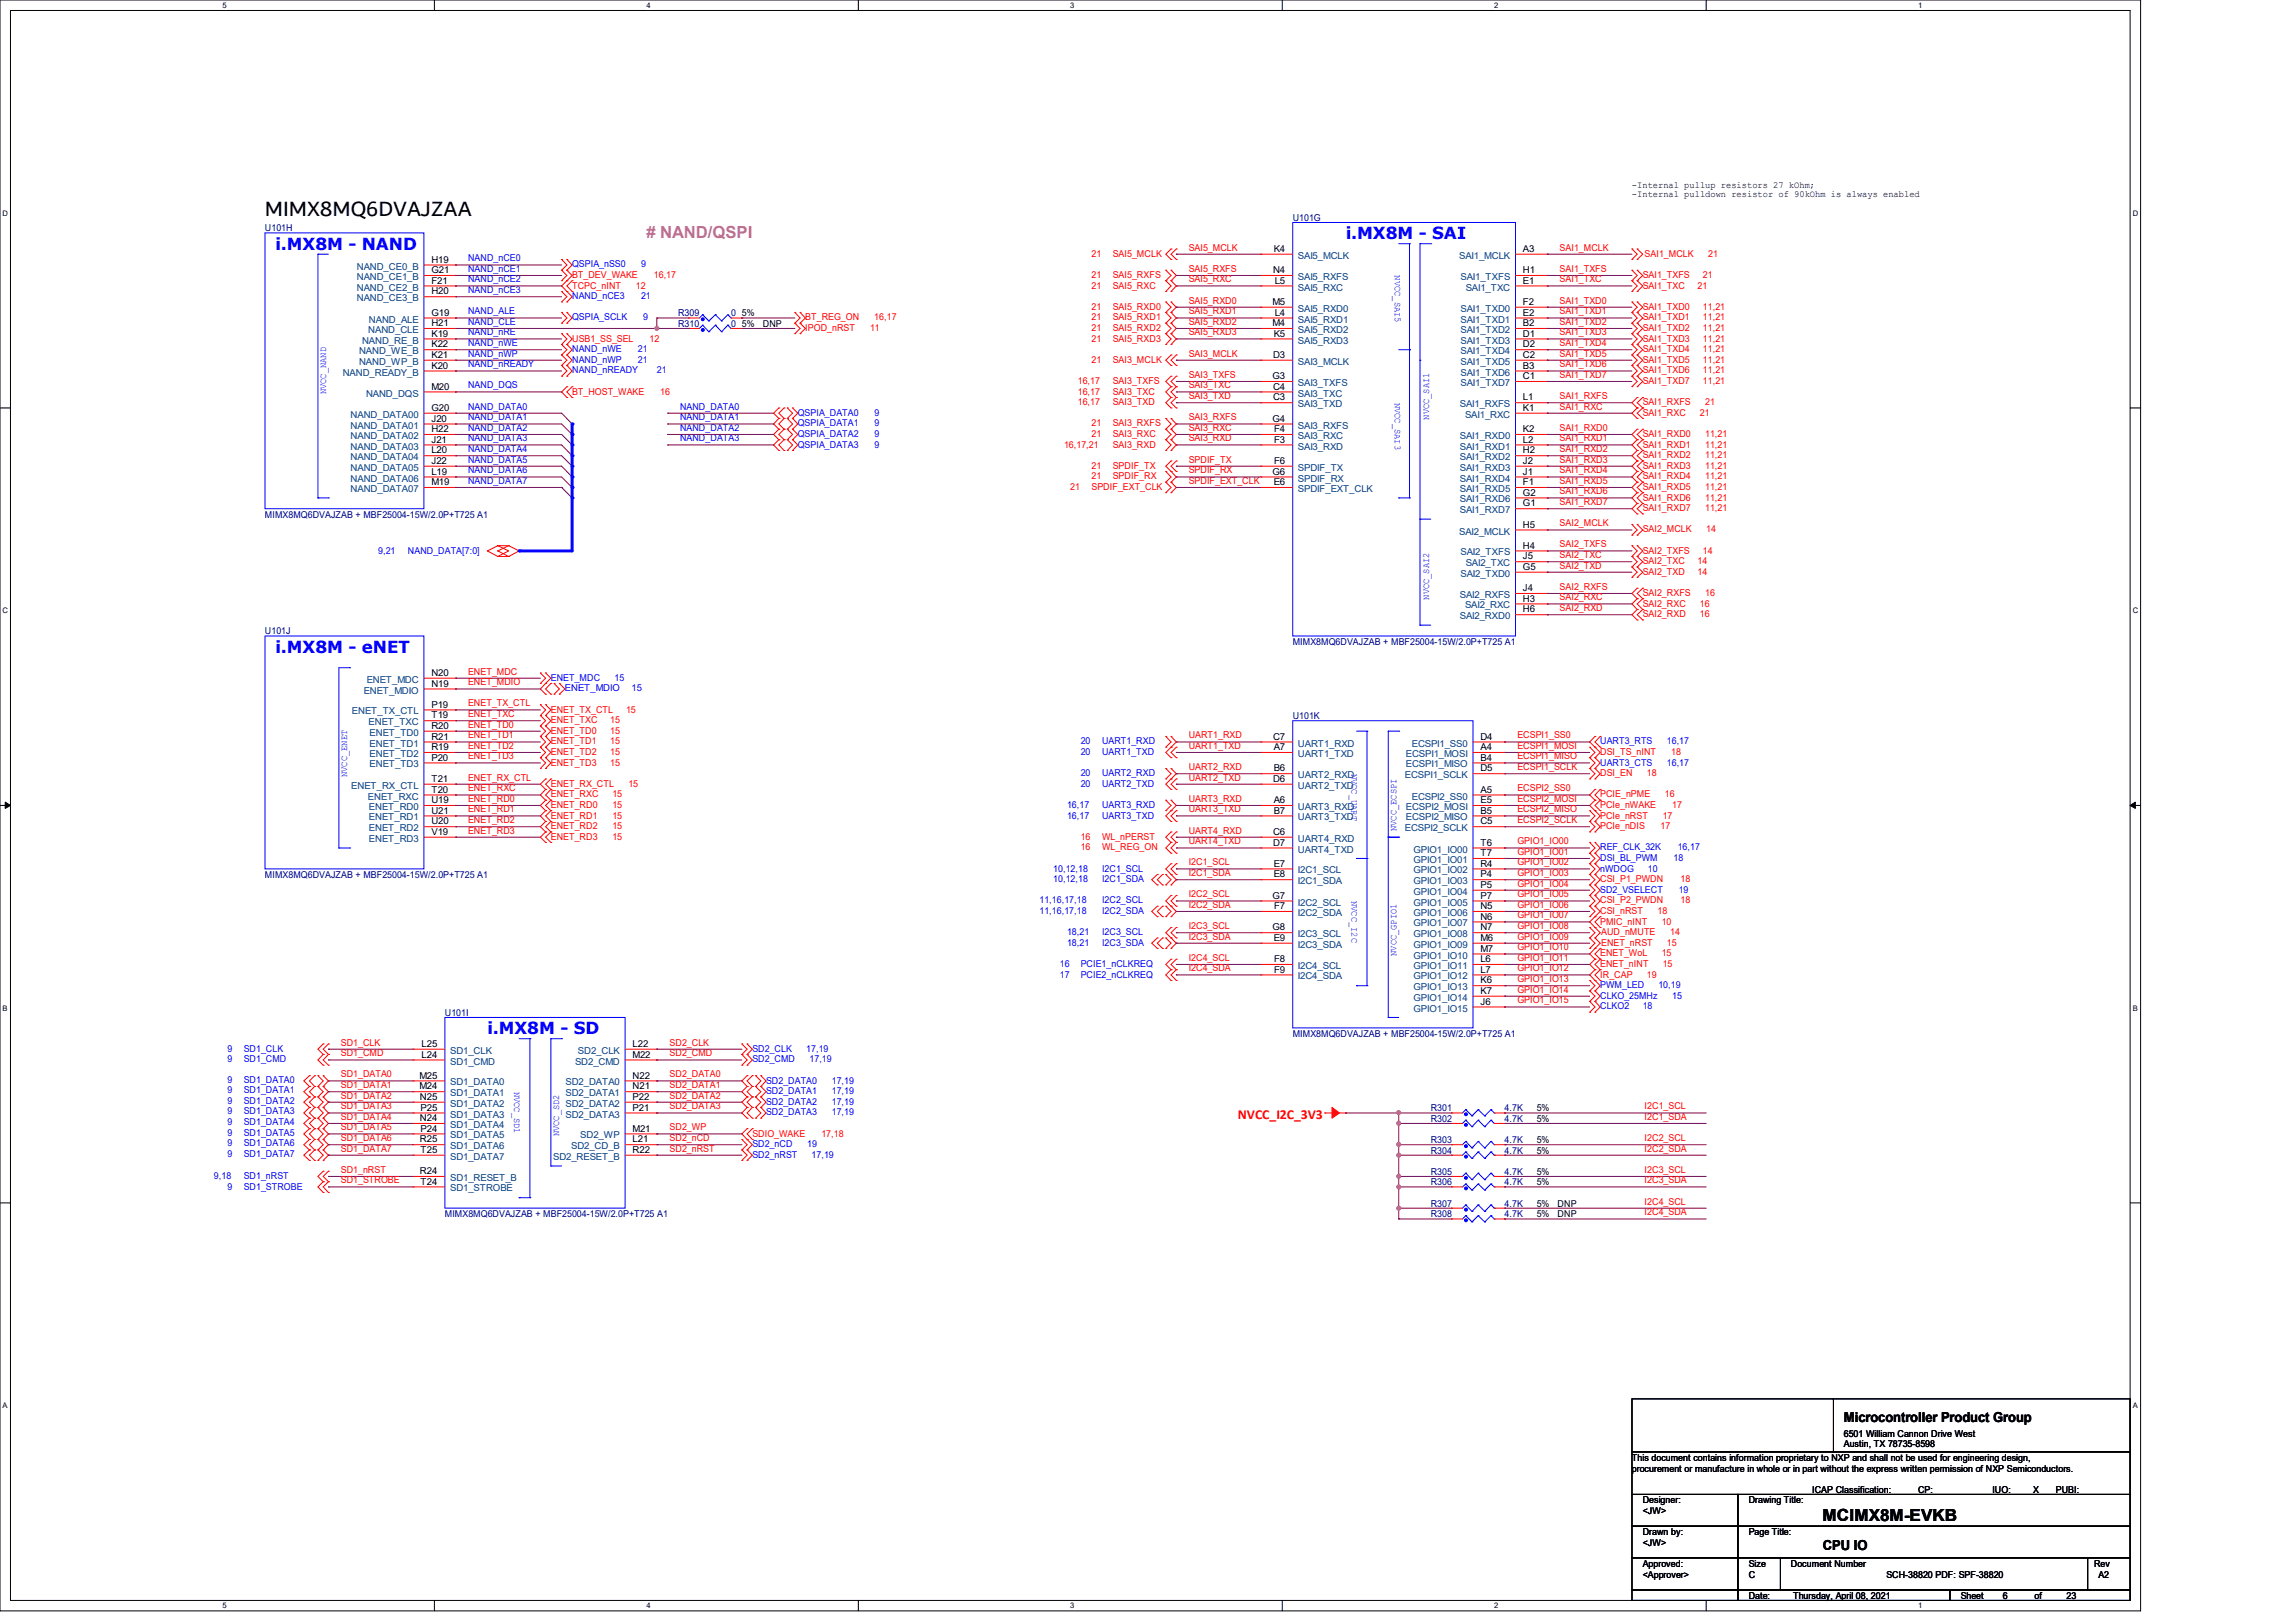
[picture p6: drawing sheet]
<svg xmlns="http://www.w3.org/2000/svg" width="297mm" height="210mm" viewBox="0 0 297 210" stroke-linecap="round" stroke-linejoin="round" font-family="sans-serif">
<defs><g id="words">
<text font-size="2.9" x="34.3" y="27.9">MIMX8MQ6DVAJZAA</text>
<g font-size="2.2" fill="#00f">
<text x="35.6" y="32.3">i.MX8M - NAND</text>
<text x="174.2" y="30.9">i.MX8M - SAI</text>
<text x="35.6" y="84.5">i.MX8M - eNET</text>
<text x="63.1" y="133.8">i.MX8M - SD</text>
</g>
<text font-size="2.2" fill="#f0f" x="83.7" y="30.8"># NAND/QSPI</text>
<text font-size="2.2" x="235.9" y="196.8">MCIMX8M-EVKB</text>
<text font-size="1.8" fill="#f00" x="160.2" y="144.7">NVCC_I2C_3V3</text>
<g font-size="1.8">
<text x="238.6" y="184.1">Microcontroller Product Group</text>
<text x="235.9" y="200.5">CPU IO</text>
</g>
<g font-size="1.2" fill="#000080">
<text x="34.3" y="29.9">U101H</text>
<text x="167.3" y="28.6">U101G</text>
<text x="87.8" y="40.9">R309</text>
<text x="94.6" y="40.9">0</text>
<text x="87.8" y="42.3">R310</text>
<text x="94.6" y="42.3">0</text>
<text x="34.3" y="67">MIMX8MQ6DVAJZAB + MBF25004-15W/2.0P+T725 A1</text>
<text x="34.3" y="82">U101J</text>
<text x="167.3" y="83.4">MIMX8MQ6DVAJZAB + MBF25004-15W/2.0P+T725 A1</text>
<text x="167.3" y="93">U101K</text>
<text x="34.3" y="113.6">MIMX8MQ6DVAJZAB + MBF25004-15W/2.0P+T725 A1</text>
<text x="57.6" y="131.4">U101I</text>
<text x="167.3" y="134.2">MIMX8MQ6DVAJZAB + MBF25004-15W/2.0P+T725 A1</text>
<text x="185.2" y="143.8">R301</text>
<text x="194.7" y="143.8">4.7K</text>
<text x="185.2" y="145.2">R302</text>
<text x="185.2" y="147.9">R303</text>
<text x="185.2" y="149.3">R304</text>
<text x="194.7" y="145.2">4.7K</text>
<text x="194.7" y="147.9">4.7K</text>
<text x="194.7" y="149.3">4.7K</text>
<text x="185.2" y="152">R305</text>
<text x="185.2" y="153.4">R306</text>
<text x="194.7" y="152">4.7K</text>
<text x="194.7" y="153.4">4.7K</text>
<text x="57.6" y="157.5">MIMX8MQ6DVAJZAB + MBF25004-15W/2.0P+T725 A1</text>
<text x="185.2" y="156.1">R307</text>
<text x="185.2" y="157.5">R308</text>
<text x="194.7" y="156.1">4.7K</text>
<text x="194.7" y="157.5">4.7K</text>
</g>
<g font-size="1.2">
<text x="211.2" y="24.3">-Internal pullup resistors 27 kOhm;</text>
<text x="211.2" y="25.5">-Internal pulldown resistor of 90kOhm is always enabled</text>
<text x="55.8" y="34">H19</text>
<text x="55.8" y="35.3">G21</text>
<text x="164.8" y="35.3">N4</text>
<text x="164.8" y="32.6">K4</text>
<text x="197.1" y="35.3">H1</text>
<text x="197.1" y="32.6">A3</text>
<text x="55.8" y="38.1">H20</text>
<text x="55.8" y="40.9">G19</text>
<text x="55.8" y="36.7">F21</text>
<text x="96" y="40.9">5%</text>
<text x="164.7" y="39.5">M5</text>
<text x="165" y="36.7">L5</text>
<text x="165" y="40.9">L4</text>
<text x="197.1" y="39.5">F2</text>
<text x="197.1" y="40.9">E2</text>
<text x="197.1" y="36.7">E1</text>
<text x="55.8" y="45">K22</text>
<text x="55.8" y="46.3">K21</text>
<text x="55.8" y="47.7">K20</text>
<text x="55.8" y="43.6">K19</text>
<text x="55.8" y="42.2">H21</text>
<text x="96" y="42.3">5%</text>
<text x="98.7" y="42.3">DNP</text>
<text x="164.7" y="42.2">M4</text>
<text x="164.8" y="46.3">D3</text>
<text x="164.8" y="43.6">K5</text>
<text x="197.1" y="45">D2</text>
<text x="197.1" y="43.6">D1</text>
<text x="197.1" y="46.3">C2</text>
<text x="197.1" y="47.7">B3</text>
<text x="197.1" y="42.2">B2</text>
<text x="55.8" y="50.4">M20</text>
<text x="55.8" y="53.2">G20</text>
<text x="164.7" y="49.1">G3</text>
<text x="164.8" y="51.8">C3</text>
<text x="164.8" y="50.4">C4</text>
<text x="197.1" y="51.8">L1</text>
<text x="197.1" y="53.2">K1</text>
<text x="197.1" y="49.1">C1</text>
<text x="55.8" y="58.7">L20</text>
<text x="55.8" y="57.3">J21</text>
<text x="55.8" y="54.6">J20</text>
<text x="55.8" y="55.9">H22</text>
<text x="164.7" y="54.6">G4</text>
<text x="164.9" y="55.9">F4</text>
<text x="164.9" y="57.3">F3</text>
<text x="197.1" y="57.3">L2</text>
<text x="197.1" y="55.9">K2</text>
<text x="197.1" y="58.7">H2</text>
<text x="55.8" y="62.8">M19</text>
<text x="55.8" y="61.4">L19</text>
<text x="55.8" y="60">J22</text>
<text x="164.7" y="61.4">G6</text>
<text x="164.8" y="62.8">E6</text>
<text x="164.9" y="60">F6</text>
<text x="197.1" y="60">J2</text>
<text x="197.1" y="61.4">J1</text>
<text x="197.1" y="64.1">G2</text>
<text x="197.1" y="65.5">G1</text>
<text x="197.1" y="62.8">F1</text>
<text x="197.1" y="71">H4</text>
<text x="197.1" y="68.3">H5</text>
<text x="197.1" y="76.5">J4</text>
<text x="197.1" y="72.4">J5</text>
<text x="197.1" y="77.9">H3</text>
<text x="197.1" y="73.7">G5</text>
<text x="197.1" y="79.2">H6</text>
<text x="55.8" y="87.5">N20</text>
<text x="55.8" y="88.9">N19</text>
<text x="55.8" y="93">T19</text>
<text x="55.8" y="95.7">R21</text>
<text x="55.8" y="94.3">R20</text>
<text x="55.8" y="91.6">P19</text>
<text x="164.8" y="95.7">C7</text>
<text x="191.6" y="95.7">D4</text>
<text x="55.8" y="101.2">T21</text>
<text x="55.8" y="97.1">R19</text>
<text x="55.8" y="98.4">P20</text>
<text x="164.8" y="101.2">D6</text>
<text x="164.8" y="99.8">B6</text>
<text x="164.8" y="97.1">A7</text>
<text x="191.6" y="97.1">A4</text>
<text x="191.6" y="98.4">B4</text>
<text x="191.6" y="99.8">D5</text>
<text x="55.8" y="105.3">U21</text>
<text x="55.8" y="106.7">U20</text>
<text x="55.8" y="103.9">U19</text>
<text x="55.8" y="102.6">T20</text>
<text x="164.8" y="105.3">B7</text>
<text x="164.8" y="103.9">A6</text>
<text x="191.6" y="103.9">E5</text>
<text x="191.6" y="106.7">C5</text>
<text x="191.6" y="105.3">B5</text>
<text x="191.6" y="102.6">A5</text>
<text x="55.8" y="108">V19</text>
<text x="164.8" y="109.4">D7</text>
<text x="164.8" y="108">C6</text>
<text x="164.8" y="113.5">E8</text>
<text x="164.8" y="112.1">E7</text>
<text x="191.6" y="110.8">T7</text>
<text x="191.6" y="109.4">T6</text>
<text x="191.6" y="112.1">R4</text>
<text x="191.6" y="113.5">P4</text>
<text x="164.7" y="116.3">G7</text>
<text x="164.9" y="117.6">F7</text>
<text x="191.6" y="116.3">P7</text>
<text x="191.6" y="114.9">P5</text>
<text x="191.6" y="119">N6</text>
<text x="191.6" y="117.6">N5</text>
<text x="164.7" y="120.4">G8</text>
<text x="164.8" y="121.7">E9</text>
<text x="164.9" y="125.9">F9</text>
<text x="164.9" y="124.5">F8</text>
<text x="191.6" y="120.4">N7</text>
<text x="191.6" y="123.1">M7</text>
<text x="191.6" y="121.7">M6</text>
<text x="191.6" y="125.9">L7</text>
<text x="191.6" y="124.5">L6</text>
<text x="191.6" y="128.6">K7</text>
<text x="191.6" y="127.3">K6</text>
<text x="191.6" y="130">J6</text>
<text x="54.6" y="135.5">L25</text>
<text x="54.6" y="136.9">L24</text>
<text x="81.9" y="135.5">L22</text>
<text x="81.9" y="136.9">M22</text>
<text x="54.3" y="139.6">M25</text>
<text x="54.3" y="141">M24</text>
<text x="54.4" y="142.3">N25</text>
<text x="54.4" y="143.7">P25</text>
<text x="81.9" y="143.7">P21</text>
<text x="81.9" y="141">N21</text>
<text x="81.9" y="139.6">N22</text>
<text x="81.9" y="142.3">P22</text>
<text x="198.9" y="143.8">5%</text>
<text x="54.4" y="147.8">R25</text>
<text x="54.4" y="145.1">N24</text>
<text x="54.4" y="149.2">T25</text>
<text x="54.4" y="146.4">P24</text>
<text x="81.9" y="146.4">M21</text>
<text x="81.9" y="149.2">R22</text>
<text x="81.9" y="147.8">L21</text>
<text x="198.9" y="145.2">5%</text>
<text x="198.9" y="147.9">5%</text>
<text x="198.9" y="149.3">5%</text>
<text x="54.4" y="151.9">R24</text>
<text x="54.4" y="153.3">T24</text>
<text x="198.9" y="152">5%</text>
<text x="198.9" y="153.4">5%</text>
<text x="198.9" y="156.1">5%</text>
<text x="198.9" y="157.5">5%</text>
<text x="201.6" y="156.1">DNP</text>
<text x="201.6" y="157.5">DNP</text>
<text x="211.2" y="189">This document contains information proprietary to NXP and shall not be used for engineering design,</text>
<text x="211.2" y="190.4">procurement or manufacture in whole or in part without the express written permission of NXP Semiconductors.</text>
<text x="238.6" y="186">6501 William Cannon Drive West</text>
<text x="238.6" y="187.3">Austin, TX 78735-8598</text>
<text x="212.6" y="194.5">Designer:</text>
<text x="212.6" y="195.9">&lt;JW&gt;</text>
<text x="226.3" y="194.5">Drawing Title:</text>
<text x="234.5" y="193.2">ICAP Classification:</text>
<text x="248.2" y="193.2">CP:</text>
<text x="251.7" y="193.2">___</text>
<text x="257.8" y="193.2">IUO:</text>
<text x="262.5" y="193.2">_X_</text>
<text x="266.1" y="193.2">PUBI:</text>
<text x="270.2" y="193.2">___</text>
<text x="212.6" y="198.6">Drawn by:</text>
<text x="212.6" y="202.7">Approved:</text>
<text x="212.6" y="200">&lt;JW&gt;</text>
<text x="226.3" y="202.7">Size</text>
<text x="226.3" y="198.6">Page Title:</text>
<text x="231.8" y="202.7">Document Number</text>
<text x="271" y="202.7">Rev</text>
<text x="212.6" y="204.1">&lt;Approver&gt;</text>
<text x="226.3" y="206.9">Date:</text>
<text x="226.3" y="204.1">C</text>
<text x="232.1" y="206.9">Thursday, April 08, 2021</text>
<text x="244.1" y="204.1">SCH-38820 PDF: SPF-38820</text>
<text x="253.7" y="206.9">Sheet</text>
<text x="259.2" y="206.9">6</text>
<text x="263.3" y="206.9">of</text>
<text x="267.5" y="206.9">23</text>
<text x="271.6" y="204.1">A2</text>
</g>
<g font-size="1.2" fill="#004080">
<text x="46.2" y="34.9">NAND_CE0_B</text>
<text x="168" y="33.5">SAI5_MCLK</text>
<text x="188.8" y="33.5">SAI1_MCLK</text>
<text x="46.2" y="39">NAND_CE3_B</text>
<text x="46.2" y="36.2">NAND_CE1_B</text>
<text x="46.2" y="37.6">NAND_CE2_B</text>
<text x="47.7" y="41.7">NAND_ALE</text>
<text x="168" y="36.2">SAI5_RXFS</text>
<text x="168" y="40.3">SAI5_RXD0</text>
<text x="168" y="37.6">SAI5_RXC</text>
<text x="168" y="41.7">SAI5_RXD1</text>
<text x="189" y="36.2">SAI1_TXFS</text>
<text x="189" y="40.3">SAI1_TXD0</text>
<text x="189" y="41.7">SAI1_TXD1</text>
<text x="189.7" y="37.6">SAI1_TXC</text>
<text x="46.5" y="45.8">NAND_WE_B</text>
<text x="46.5" y="47.2">NAND_WP_B</text>
<text x="46.9" y="44.4">NAND_RE_B</text>
<text x="47.7" y="43.1">NAND_CLE</text>
<text x="168" y="43.1">SAI5_RXD2</text>
<text x="168" y="44.4">SAI5_RXD3</text>
<text x="168" y="47.2">SAI3_MCLK</text>
<text x="189" y="45.8">SAI1_TXD4</text>
<text x="189" y="44.4">SAI1_TXD3</text>
<text x="189" y="47.2">SAI1_TXD5</text>
<text x="189" y="43.1">SAI1_TXD2</text>
<text x="44.4" y="48.6">NAND_READY_B</text>
<text x="47.4" y="51.3">NAND_DQS</text>
<text x="168" y="50">SAI3_TXFS</text>
<text x="168" y="52.7">SAI3_TXD</text>
<text x="168" y="51.3">SAI3_TXC</text>
<text x="188.9" y="52.7">SAI1_RXFS</text>
<text x="189" y="50">SAI1_TXD7</text>
<text x="189" y="48.6">SAI1_TXD6</text>
<text x="45.4" y="59.6">NAND_DATA04</text>
<text x="45.4" y="58.2">NAND_DATA03</text>
<text x="45.4" y="55.5">NAND_DATA01</text>
<text x="45.4" y="56.8">NAND_DATA02</text>
<text x="45.4" y="54.1">NAND_DATA00</text>
<text x="168" y="55.5">SAI3_RXFS</text>
<text x="168" y="56.8">SAI3_RXC</text>
<text x="168" y="58.2">SAI3_RXD</text>
<text x="188.9" y="58.2">SAI1_RXD1</text>
<text x="188.9" y="56.8">SAI1_RXD0</text>
<text x="188.9" y="59.6">SAI1_RXD2</text>
<text x="189.6" y="54.1">SAI1_RXC</text>
<text x="45.4" y="63.7">NAND_DATA07</text>
<text x="45.4" y="62.3">NAND_DATA06</text>
<text x="45.4" y="60.9">NAND_DATA05</text>
<text x="168" y="62.3">SPDIF_RX</text>
<text x="168" y="60.9">SPDIF_TX</text>
<text x="168" y="63.7">SPDIF_EXT_CLK</text>
<text x="188.9" y="60.9">SAI1_RXD3</text>
<text x="188.9" y="62.3">SAI1_RXD4</text>
<text x="188.9" y="65">SAI1_RXD6</text>
<text x="188.9" y="63.7">SAI1_RXD5</text>
<text x="188.8" y="69.2">SAI2_MCLK</text>
<text x="188.9" y="66.4">SAI1_RXD7</text>
<text x="189" y="71.9">SAI2_TXFS</text>
<text x="188.9" y="77.4">SAI2_RXFS</text>
<text x="189" y="74.6">SAI2_TXD0</text>
<text x="189.7" y="73.3">SAI2_TXC</text>
<text x="188.9" y="80.1">SAI2_RXD0</text>
<text x="189.6" y="78.7">SAI2_RXC</text>
<text x="47.1" y="89.7">ENET_MDIO</text>
<text x="47.5" y="88.3">ENET_MDC</text>
<text x="45.5" y="92.5">ENET_TX_CTL</text>
<text x="47.7" y="93.9">ENET_TXC</text>
<text x="47.8" y="95.2">ENET_TD0</text>
<text x="47.8" y="96.6">ENET_TD1</text>
<text x="47.8" y="98">ENET_TD2</text>
<text x="47.8" y="99.3">ENET_TD3</text>
<text x="168" y="96.6">UART1_RXD</text>
<text x="168" y="100.7">UART2_RXD</text>
<text x="168" y="98">UART1_TXD</text>
<text x="181.8" y="100.7">ECSPI1_SCLK</text>
<text x="181.9" y="98">ECSPI1_MOSI</text>
<text x="181.9" y="99.3">ECSPI1_MISO</text>
<text x="182.7" y="96.6">ECSPI1_SS0</text>
<text x="45.5" y="102.1">ENET_RX_CTL</text>
<text x="47.6" y="103.5">ENET_RXC</text>
<text x="47.7" y="106.2">ENET_RD1</text>
<text x="47.7" y="107.6">ENET_RD2</text>
<text x="47.7" y="104.8">ENET_RD0</text>
<text x="168" y="102.1">UART2_TXD</text>
<text x="168" y="106.2">UART3_TXD</text>
<text x="168" y="104.8">UART3_RXD</text>
<text x="181.8" y="107.6">ECSPI2_SCLK</text>
<text x="181.9" y="104.8">ECSPI2_MOSI</text>
<text x="181.9" y="106.2">ECSPI2_MISO</text>
<text x="182.7" y="103.5">ECSPI2_SS0</text>
<text x="47.7" y="108.9">ENET_RD3</text>
<text x="168" y="113">I2C1_SCL</text>
<text x="168" y="110.3">UART4_TXD</text>
<text x="168" y="108.9">UART4_RXD</text>
<text x="182.9" y="111.7">GPIO1_IO01</text>
<text x="182.9" y="110.3">GPIO1_IO00</text>
<text x="182.9" y="113">GPIO1_IO02</text>
<text x="168" y="117.2">I2C2_SCL</text>
<text x="168" y="118.5">I2C2_SDA</text>
<text x="168" y="114.4">I2C1_SDA</text>
<text x="182.9" y="117.2">GPIO1_IO05</text>
<text x="182.9" y="115.8">GPIO1_IO04</text>
<text x="182.9" y="114.4">GPIO1_IO03</text>
<text x="182.9" y="119.9">GPIO1_IO07</text>
<text x="182.9" y="118.5">GPIO1_IO06</text>
<text x="168" y="121.3">I2C3_SCL</text>
<text x="168" y="125.4">I2C4_SCL</text>
<text x="168" y="122.6">I2C3_SDA</text>
<text x="182.9" y="121.3">GPIO1_IO08</text>
<text x="182.9" y="124">GPIO1_IO10</text>
<text x="182.9" y="122.6">GPIO1_IO09</text>
<text x="182.9" y="125.4">GPIO1_IO11</text>
<text x="168" y="126.7">I2C4_SDA</text>
<text x="182.9" y="126.7">GPIO1_IO12</text>
<text x="182.9" y="129.5">GPIO1_IO14</text>
<text x="182.9" y="128.1">GPIO1_IO13</text>
<text x="182.9" y="130.9">GPIO1_IO15</text>
<text x="58.2" y="136.4">SD1_CLK</text>
<text x="58.2" y="137.8">SD1_CMD</text>
<text x="74.4" y="137.8">SD2_CMD</text>
<text x="74.8" y="136.4">SD2_CLK</text>
<text x="58.2" y="140.5">SD1_DATA0</text>
<text x="58.2" y="143.2">SD1_DATA2</text>
<text x="58.2" y="141.9">SD1_DATA1</text>
<text x="73.2" y="141.9">SD2_DATA1</text>
<text x="73.2" y="140.5">SD2_DATA0</text>
<text x="73.2" y="143.2">SD2_DATA2</text>
<text x="58.2" y="148.7">SD1_DATA6</text>
<text x="58.2" y="144.6">SD1_DATA3</text>
<text x="58.2" y="147.3">SD1_DATA5</text>
<text x="58.2" y="146">SD1_DATA4</text>
<text x="73.2" y="144.6">SD2_DATA3</text>
<text x="73.9" y="148.7">SD2_CD_B</text>
<text x="75.1" y="147.3">SD2_WP</text>
<text x="58.2" y="154.2">SD1_STROBE</text>
<text x="58.2" y="150.1">SD1_DATA7</text>
<text x="58.2" y="152.8">SD1_RESET_B</text>
<text x="71.6" y="150.1">SD2_RESET_B</text>
</g>
<g font-size="1.2" fill="#00f">
<text x="60.6" y="35.2">NAND_nCE1</text>
<text x="60.6" y="33.8">NAND_nCE0</text>
<text x="74" y="34.6">QSPIA_nSS0</text>
<text x="83" y="34.6">9</text>
<text x="180.5" y="35.6" transform="rotate(90 180.5 35.6)">NVCC_SAI5</text>
<text x="60.6" y="40.7">NAND_ALE</text>
<text x="60.6" y="37.9">NAND_nCE3</text>
<text x="60.6" y="36.5">NAND_nCE2</text>
<text x="74" y="38.7">NAND_nCE3</text>
<text x="74" y="41.4">QSPIA_SCLK</text>
<text x="83" y="38.7">21</text>
<text x="83.2" y="41.4">9</text>
<text x="60.6" y="43.4">NAND_nRE</text>
<text x="60.6" y="42">NAND_CLE</text>
<text x="60.6" y="44.8">NAND_nWE</text>
<text x="60.6" y="46.1">NAND_nWP</text>
<text x="60.6" y="47.5">NAND_nREADY</text>
<text x="74" y="46.9">NAND_nWP</text>
<text x="74" y="45.6">NAND_nWE</text>
<text x="82.5" y="46.9">21</text>
<text x="82.5" y="45.6">21</text>
<text x="42.2" y="51" transform="rotate(-90 42.2 51)">NVCC_NAND</text>
<text x="60.6" y="53">NAND_DATA0</text>
<text x="60.6" y="50.2">NAND_DQS</text>
<text x="74" y="48.3">NAND_nREADY</text>
<text x="85" y="48.3">21</text>
<text x="88" y="53">NAND_DATA0</text>
<text x="103.2" y="53.8">QSPIA_DATA0</text>
<text x="113.2" y="53.8">9</text>
<text x="180.5" y="52.1" transform="rotate(90 180.5 52.1)">NVCC_SAI3</text>
<text x="60.6" y="58.5">NAND_DATA4</text>
<text x="60.6" y="57.1">NAND_DATA3</text>
<text x="60.6" y="55.8">NAND_DATA2</text>
<text x="60.6" y="54.4">NAND_DATA1</text>
<text x="60.6" y="59.9">NAND_DATA5</text>
<text x="88" y="57.1">NAND_DATA3</text>
<text x="88" y="55.8">NAND_DATA2</text>
<text x="88" y="54.4">NAND_DATA1</text>
<text x="103.2" y="55.2">QSPIA_DATA1</text>
<text x="103.2" y="56.6">QSPIA_DATA2</text>
<text x="103.2" y="57.9">QSPIA_DATA3</text>
<text x="113.2" y="55.2">9</text>
<text x="113.2" y="56.6">9</text>
<text x="113.2" y="57.9">9</text>
<text x="185" y="54.3" transform="rotate(-90 185 54.3)">NVCC_SAI1</text>
<text x="60.6" y="62.6">NAND_DATA7</text>
<text x="60.6" y="61.3">NAND_DATA6</text>
<text x="48.9" y="71.6">9,21</text>
<text x="52.8" y="71.6">NAND_DATA[7:0]</text>
<text x="185" y="77.6" transform="rotate(-90 185 77.6)">NVCC_SAI2</text>
<text x="71.3" y="88.1">ENET_MDC</text>
<text x="73.1" y="89.5">ENET_MDIO</text>
<text x="79.5" y="88.1">15</text>
<text x="81.7" y="89.5">15</text>
<text x="44.9" y="100.5" transform="rotate(-90 44.9 100.5)">NVCC_ENET</text>
<text x="139.9" y="97.7">20</text>
<text x="139.9" y="96.3">20</text>
<text x="139.9" y="101.8">20</text>
<text x="139.9" y="100.4">20</text>
<text x="142.6" y="97.7">UART1_TXD</text>
<text x="142.6" y="96.3">UART1_RXD</text>
<text x="142.6" y="101.8">UART2_TXD</text>
<text x="142.6" y="100.4">UART2_RXD</text>
<text x="174.9" y="100.1" transform="rotate(90 174.9 100.1)">NVCC_UART</text>
<text x="207.1" y="99.1">UART3_CTS</text>
<text x="207.1" y="96.3">UART3_RTS</text>
<text x="215.7" y="99.1">16,17</text>
<text x="215.7" y="96.3">16,17</text>
<text x="138.1" y="105.9">16,17</text>
<text x="138.1" y="104.6">16,17</text>
<text x="142.6" y="105.9">UART3_TXD</text>
<text x="142.6" y="104.6">UART3_RXD</text>
<text x="180.7" y="107.5" transform="rotate(-90 180.7 107.5)">NVCC_ECSPI</text>
<text x="136.3" y="112.8">10,12,18</text>
<text x="142.6" y="112.8">I2C1_SCL</text>
<text x="207.1" y="112.8">nWDOG</text>
<text x="207.1" y="110">REF_CLK_32K</text>
<text x="207.1" y="111.4">DSI_BL_PWM</text>
<text x="213.3" y="112.8">10</text>
<text x="216.6" y="111.4">18</text>
<text x="217.1" y="110">16,17</text>
<text x="134.5" y="118.3">11,16,17,18</text>
<text x="134.5" y="116.9">11,16,17,18</text>
<text x="136.3" y="114.1">10,12,18</text>
<text x="142.6" y="114.1">I2C1_SDA</text>
<text x="142.6" y="118.3">I2C2_SDA</text>
<text x="142.6" y="116.9">I2C2_SCL</text>
<text x="174.9" y="116.6" transform="rotate(90 174.9 116.6)">NVCC_I2C</text>
<text x="207.1" y="115.5">SD2_VSELECT</text>
<text x="217.3" y="115.5">19</text>
<text x="137.2" y="125.1">16</text>
<text x="138.1" y="122.4">18,21</text>
<text x="138.1" y="121">18,21</text>
<text x="139.9" y="125.1">PCIE1_nCLKREQ</text>
<text x="142.6" y="122.4">I2C3_SDA</text>
<text x="142.6" y="121">I2C3_SCL</text>
<text x="180.7" y="123.7" transform="rotate(-90 180.7 123.7)">NVCC_GPIO1</text>
<text x="137.2" y="126.5">17</text>
<text x="139.9" y="126.5">PCIE2_nCLKREQ</text>
<text x="207.1" y="130.6">CLKO2</text>
<text x="207.1" y="127.8">PWM_LED</text>
<text x="207.1" y="129.2">CLKO_25MHz</text>
<text x="212.6" y="130.6">18</text>
<text x="214.6" y="127.8">10,19</text>
<text x="216.4" y="129.2">15</text>
<text x="29.5" y="137.5">9</text>
<text x="29.5" y="136.1">9</text>
<text x="31.5" y="137.5">SD1_CMD</text>
<text x="31.5" y="136.1">SD1_CLK</text>
<text x="97.4" y="137.5">SD2_CMD</text>
<text x="97.4" y="136.1">SD2_CLK</text>
<text x="104.3" y="136.1">17,19</text>
<text x="104.8" y="137.5">17,19</text>
<text x="29.5" y="141.4">9</text>
<text x="29.5" y="142.8">9</text>
<text x="29.5" y="140.1">9</text>
<text x="31.5" y="141.4">SD1_DATA1</text>
<text x="31.5" y="142.8">SD1_DATA2</text>
<text x="31.5" y="140.1">SD1_DATA0</text>
<text x="66.5" y="141.3" transform="rotate(90 66.5 141.3)">NVCC_SD1</text>
<text x="99.1" y="141.6">SD2_DATA1</text>
<text x="99.1" y="143">SD2_DATA2</text>
<text x="99.1" y="140.2">SD2_DATA0</text>
<text x="107.6" y="141.6">17,19</text>
<text x="107.6" y="143">17,19</text>
<text x="107.6" y="140.2">17,19</text>
<text x="29.5" y="144.2">9</text>
<text x="29.5" y="146.9">9</text>
<text x="29.5" y="148.3">9</text>
<text x="29.5" y="145.5">9</text>
<text x="29.5" y="149.7">9</text>
<text x="31.5" y="144.2">SD1_DATA3</text>
<text x="31.5" y="146.9">SD1_DATA5</text>
<text x="31.5" y="148.3">SD1_DATA6</text>
<text x="31.5" y="145.5">SD1_DATA4</text>
<text x="31.5" y="149.7">SD1_DATA7</text>
<text x="72.3" y="147" transform="rotate(-90 72.3 147)">NVCC_SD2</text>
<text x="97.4" y="149.8">SD2_nRST</text>
<text x="97.4" y="148.4">SD2_nCD</text>
<text x="99.1" y="144.3">SD2_DATA3</text>
<text x="104.5" y="148.4">19</text>
<text x="105" y="149.8">17,19</text>
<text x="107.6" y="144.3">17,19</text>
<text x="27.7" y="152.6">9,18</text>
<text x="29.5" y="153.9">9</text>
<text x="31.5" y="153.9">SD1_STROBE</text>
<text x="31.5" y="152.6">SD1_nRST</text>
</g>
<g font-size="1.2" fill="#f00">
<text x="74" y="36">BT_DEV_WAKE</text>
<text x="84.6" y="36">16,17</text>
<text x="141.3" y="36">21</text>
<text x="141.3" y="33.2">21</text>
<text x="144" y="36">SAI5_RXFS</text>
<text x="144" y="33.2">SAI5_MCLK</text>
<text x="153.8" y="32.4">SAI5_MCLK</text>
<text x="153.8" y="35.2">SAI5_RXFS</text>
<text x="201.8" y="32.4">SAI1_MCLK</text>
<text x="201.8" y="35.2">SAI1_TXFS</text>
<text x="212.6" y="36">SAI1_TXFS</text>
<text x="212.8" y="33.2">SAI1_MCLK</text>
<text x="220.4" y="36">21</text>
<text x="221.1" y="33.2">21</text>
<text x="74" y="37.3">TCPC_nINT</text>
<text x="82.3" y="37.3">12</text>
<text x="104.2" y="41.4">BT_REG_ON</text>
<text x="113.2" y="41.4">16,17</text>
<text x="141.3" y="37.3">21</text>
<text x="141.3" y="40.1">21</text>
<text x="141.3" y="41.4">21</text>
<text x="144" y="37.3">SAI5_RXC</text>
<text x="144" y="40.1">SAI5_RXD0</text>
<text x="144" y="41.4">SAI5_RXD1</text>
<text x="153.8" y="36.5">SAI5_RXC</text>
<text x="153.8" y="40.7">SAI5_RXD1</text>
<text x="153.8" y="39.3">SAI5_RXD0</text>
<text x="201.8" y="36.5">SAI1_TXC</text>
<text x="201.8" y="39.3">SAI1_TXD0</text>
<text x="201.8" y="40.7">SAI1_TXD1</text>
<text x="212.6" y="37.3">SAI1_TXC</text>
<text x="212.6" y="40.1">SAI1_TXD0</text>
<text x="212.6" y="41.4">SAI1_TXD1</text>
<text x="219.7" y="37.3">21</text>
<text x="220.4" y="40.1">11,21</text>
<text x="220.4" y="41.4">11,21</text>
<text x="74" y="44.2">USB1_SS_SEL</text>
<text x="84.1" y="44.2">12</text>
<text x="104.2" y="42.8">IPOD_nRST</text>
<text x="112.6" y="42.8">11</text>
<text x="141.3" y="46.9">21</text>
<text x="141.3" y="42.8">21</text>
<text x="141.3" y="44.2">21</text>
<text x="144" y="46.9">SAI3_MCLK</text>
<text x="144" y="42.8">SAI5_RXD2</text>
<text x="144" y="44.2">SAI5_RXD3</text>
<text x="153.8" y="42">SAI5_RXD2</text>
<text x="153.8" y="43.4">SAI5_RXD3</text>
<text x="153.8" y="46.1">SAI3_MCLK</text>
<text x="201.8" y="42">SAI1_TXD2</text>
<text x="201.8" y="43.4">SAI1_TXD3</text>
<text x="201.8" y="44.8">SAI1_TXD4</text>
<text x="201.8" y="46.1">SAI1_TXD5</text>
<text x="201.8" y="47.5">SAI1_TXD6</text>
<text x="212.6" y="42.8">SAI1_TXD2</text>
<text x="212.6" y="44.2">SAI1_TXD3</text>
<text x="212.6" y="45.6">SAI1_TXD4</text>
<text x="212.6" y="46.9">SAI1_TXD5</text>
<text x="220.4" y="42.8">11,21</text>
<text x="220.4" y="44.2">11,21</text>
<text x="220.4" y="45.6">11,21</text>
<text x="220.4" y="46.9">11,21</text>
<text x="74" y="51.1">BT_HOST_WAKE</text>
<text x="85.4" y="51.1">16</text>
<text x="139.5" y="49.7">16,17</text>
<text x="139.5" y="52.4">16,17</text>
<text x="139.5" y="51.1">16,17</text>
<text x="144" y="49.7">SAI3_TXFS</text>
<text x="144" y="52.4">SAI3_TXD</text>
<text x="144" y="51.1">SAI3_TXC</text>
<text x="153.8" y="48.9">SAI3_TXFS</text>
<text x="153.8" y="50.2">SAI3_TXC</text>
<text x="153.8" y="51.6">SAI3_TXD</text>
<text x="201.8" y="48.9">SAI1_TXD7</text>
<text x="201.8" y="53">SAI1_RXC</text>
<text x="201.8" y="51.6">SAI1_RXFS</text>
<text x="212.6" y="48.3">SAI1_TXD6</text>
<text x="212.6" y="49.7">SAI1_TXD7</text>
<text x="212.6" y="52.4">SAI1_RXFS</text>
<text x="212.6" y="53.8">SAI1_RXC</text>
<text x="220" y="53.8">21</text>
<text x="220.4" y="48.3">11,21</text>
<text x="220.4" y="49.7">11,21</text>
<text x="220.7" y="52.4">21</text>
<text x="137.7" y="57.9">16,17,21</text>
<text x="141.3" y="55.2">21</text>
<text x="141.3" y="56.6">21</text>
<text x="144" y="55.2">SAI3_RXFS</text>
<text x="144" y="56.6">SAI3_RXC</text>
<text x="144" y="57.9">SAI3_RXD</text>
<text x="153.8" y="54.4">SAI3_RXFS</text>
<text x="153.8" y="55.8">SAI3_RXC</text>
<text x="153.8" y="57.1">SAI3_RXD</text>
<text x="153.8" y="59.9">SPDIF_TX</text>
<text x="201.8" y="55.8">SAI1_RXD0</text>
<text x="201.8" y="58.5">SAI1_RXD2</text>
<text x="201.8" y="59.9">SAI1_RXD3</text>
<text x="201.8" y="57.1">SAI1_RXD1</text>
<text x="212.6" y="56.6">SAI1_RXD0</text>
<text x="212.6" y="57.9">SAI1_RXD1</text>
<text x="212.6" y="59.3">SAI1_RXD2</text>
<text x="220.7" y="56.6">11,21</text>
<text x="220.7" y="57.9">11,21</text>
<text x="220.7" y="59.3">11,21</text>
<text x="138.5" y="63.4">21</text>
<text x="141.3" y="63.4">SPDIF_EXT_CLK</text>
<text x="141.3" y="62">21</text>
<text x="141.3" y="60.7">21</text>
<text x="144" y="62">SPDIF_RX</text>
<text x="144" y="60.7">SPDIF_TX</text>
<text x="153.8" y="62.6">SPDIF_EXT_CLK</text>
<text x="153.8" y="61.3">SPDIF_RX</text>
<text x="201.8" y="61.3">SAI1_RXD4</text>
<text x="201.8" y="62.6">SAI1_RXD5</text>
<text x="201.8" y="64">SAI1_RXD6</text>
<text x="201.8" y="65.4">SAI1_RXD7</text>
<text x="212.6" y="60.7">SAI1_RXD3</text>
<text x="212.6" y="62">SAI1_RXD4</text>
<text x="212.6" y="63.4">SAI1_RXD5</text>
<text x="212.6" y="64.8">SAI1_RXD6</text>
<text x="220.7" y="60.7">11,21</text>
<text x="220.7" y="62">11,21</text>
<text x="220.7" y="63.4">11,21</text>
<text x="220.7" y="64.8">11,21</text>
<text x="201.8" y="68.1">SAI2_MCLK</text>
<text x="201.8" y="70.8">SAI2_TXFS</text>
<text x="212.6" y="66.1">SAI1_RXD7</text>
<text x="212.6" y="68.9">SAI2_MCLK</text>
<text x="212.6" y="71.6">SAI2_TXFS</text>
<text x="220.4" y="71.6">14</text>
<text x="220.7" y="66.1">11,21</text>
<text x="220.8" y="68.9">14</text>
<text x="201.8" y="72.2">SAI2_TXC</text>
<text x="201.8" y="73.6">SAI2_TXD</text>
<text x="201.8" y="76.3">SAI2_RXFS</text>
<text x="201.8" y="77.7">SAI2_RXC</text>
<text x="212.6" y="77.1">SAI2_RXFS</text>
<text x="212.6" y="74.4">SAI2_TXD</text>
<text x="212.6" y="73">SAI2_TXC</text>
<text x="219.7" y="74.4">14</text>
<text x="219.7" y="73">14</text>
<text x="220.7" y="77.1">16</text>
<text x="201.8" y="79.1">SAI2_RXD</text>
<text x="212.6" y="79.8">SAI2_RXD</text>
<text x="212.6" y="78.5">SAI2_RXC</text>
<text x="220" y="79.8">16</text>
<text x="220" y="78.5">16</text>
<text x="60.6" y="87.3">ENET_MDC</text>
<text x="60.6" y="88.7">ENET_MDIO</text>
<text x="60.6" y="94.1">ENET_TD0</text>
<text x="60.6" y="92.8">ENET_TXC</text>
<text x="60.6" y="91.4">ENET_TX_CTL</text>
<text x="60.6" y="95.5">ENET_TD1</text>
<text x="71.3" y="92.2">ENET_TX_CTL</text>
<text x="71.3" y="93.6">ENET_TXC</text>
<text x="71.3" y="95">ENET_TD0</text>
<text x="79" y="93.6">15</text>
<text x="79" y="95">15</text>
<text x="81" y="92.2">15</text>
<text x="153.8" y="95.5">UART1_RXD</text>
<text x="196.4" y="95.5">ECSPI1_SS0</text>
<text x="60.6" y="96.9">ENET_TD2</text>
<text x="60.6" y="98.3">ENET_TD3</text>
<text x="60.6" y="101">ENET_RX_CTL</text>
<text x="71.3" y="96.3">ENET_TD1</text>
<text x="71.3" y="97.7">ENET_TD2</text>
<text x="71.3" y="99.1">ENET_TD3</text>
<text x="71.3" y="101.8">ENET_RX_CTL</text>
<text x="79" y="96.3">15</text>
<text x="79" y="97.7">15</text>
<text x="79" y="99.1">15</text>
<text x="81.3" y="101.8">15</text>
<text x="153.8" y="96.9">UART1_TXD</text>
<text x="153.8" y="99.7">UART2_RXD</text>
<text x="153.8" y="101">UART2_TXD</text>
<text x="196.4" y="96.9">ECSPI1_MOSI</text>
<text x="196.4" y="99.7">ECSPI1_SCLK</text>
<text x="196.4" y="98.3">ECSPI1_MISO</text>
<text x="207.1" y="97.7">DSI_TS_nINT</text>
<text x="207.1" y="100.4">DSI_EN</text>
<text x="213.1" y="100.4">18</text>
<text x="216.3" y="97.7">18</text>
<text x="60.6" y="102.4">ENET_RXC</text>
<text x="60.6" y="103.8">ENET_RD0</text>
<text x="60.6" y="106.5">ENET_RD2</text>
<text x="60.6" y="105.1">ENET_RD1</text>
<text x="60.6" y="107.9">ENET_RD3</text>
<text x="71.3" y="103.2">ENET_RXC</text>
<text x="71.3" y="104.6">ENET_RD0</text>
<text x="71.3" y="105.9">ENET_RD1</text>
<text x="71.3" y="107.3">ENET_RD2</text>
<text x="79.3" y="103.2">15</text>
<text x="79.3" y="104.6">15</text>
<text x="79.3" y="105.9">15</text>
<text x="79.3" y="107.3">15</text>
<text x="153.8" y="103.8">UART3_RXD</text>
<text x="153.8" y="105.1">UART3_TXD</text>
<text x="153.8" y="107.9">UART4_RXD</text>
<text x="196.4" y="102.4">ECSPI2_SS0</text>
<text x="196.4" y="103.8">ECSPI2_MOSI</text>
<text x="196.4" y="106.5">ECSPI2_SCLK</text>
<text x="196.4" y="105.1">ECSPI2_MISO</text>
<text x="207.1" y="104.6">PCIe_nWAKE</text>
<text x="207.1" y="105.9">PCIe_nRST</text>
<text x="207.1" y="107.3">PCIe_nDIS</text>
<text x="207.1" y="103.2">PCIE_nPME</text>
<text x="214.9" y="107.3">17</text>
<text x="215.2" y="105.9">17</text>
<text x="215.5" y="103.2">16</text>
<text x="216.4" y="104.6">17</text>
<text x="71.3" y="108.7">ENET_RD3</text>
<text x="79.3" y="108.7">15</text>
<text x="139.9" y="108.7">16</text>
<text x="139.9" y="110">16</text>
<text x="142.6" y="108.7">WL_nPERST</text>
<text x="142.6" y="110">WL_REG_ON</text>
<text x="153.8" y="109.3">UART4_TXD</text>
<text x="153.8" y="113.4">I2C1_SDA</text>
<text x="153.8" y="112">I2C1_SCL</text>
<text x="196.4" y="109.3">GPIO1_IO00</text>
<text x="196.4" y="110.6">GPIO1_IO01</text>
<text x="196.4" y="112">GPIO1_IO02</text>
<text x="196.4" y="113.4">GPIO1_IO03</text>
<text x="153.8" y="116.1">I2C2_SCL</text>
<text x="153.8" y="117.5">I2C2_SDA</text>
<text x="196.4" y="114.7">GPIO1_IO04</text>
<text x="196.4" y="116.1">GPIO1_IO05</text>
<text x="196.4" y="117.5">GPIO1_IO06</text>
<text x="196.4" y="118.8">GPIO1_IO07</text>
<text x="207.1" y="119.6">PMIC_nINT</text>
<text x="207.1" y="114.1">CSI_P1_PWDN</text>
<text x="207.1" y="116.9">CSI_P2_PWDN</text>
<text x="207.1" y="118.3">CSI_nRST</text>
<text x="214.5" y="118.3">18</text>
<text x="215.1" y="119.6">10</text>
<text x="217.5" y="114.1">18</text>
<text x="217.5" y="116.9">18</text>
<text x="153.8" y="120.2">I2C3_SCL</text>
<text x="153.8" y="121.6">I2C3_SDA</text>
<text x="153.8" y="124.3">I2C4_SCL</text>
<text x="153.8" y="125.7">I2C4_SDA</text>
<text x="196.4" y="120.2">GPIO1_IO08</text>
<text x="196.4" y="121.6">GPIO1_IO09</text>
<text x="196.4" y="123">GPIO1_IO10</text>
<text x="196.4" y="124.3">GPIO1_IO11</text>
<text x="196.4" y="125.7">GPIO1_IO12</text>
<text x="207.1" y="123.7">ENET_WoL</text>
<text x="207.1" y="125.1">ENET_nINT</text>
<text x="207.2" y="121">AUD_nMUTE</text>
<text x="207.2" y="122.4">ENET_nRST</text>
<text x="215.1" y="123.7">15</text>
<text x="215.2" y="125.1">15</text>
<text x="215.7" y="122.4">15</text>
<text x="216.1" y="121">14</text>
<text x="196.4" y="127.1">GPIO1_IO13</text>
<text x="196.4" y="128.4">GPIO1_IO14</text>
<text x="196.4" y="129.8">GPIO1_IO15</text>
<text x="207.1" y="126.5">IR_CAP</text>
<text x="213.1" y="126.5">19</text>
<text x="44.1" y="136.7">SD1_CMD</text>
<text x="44.1" y="135.3">SD1_CLK</text>
<text x="86.7" y="136.7">SD2_CMD</text>
<text x="86.7" y="135.3">SD2_CLK</text>
<text x="44.1" y="139.4">SD1_DATA0</text>
<text x="44.1" y="140.8">SD1_DATA1</text>
<text x="44.1" y="142.2">SD1_DATA2</text>
<text x="44.1" y="143.6">SD1_DATA3</text>
<text x="86.7" y="139.4">SD2_DATA0</text>
<text x="86.7" y="140.8">SD2_DATA1</text>
<text x="86.7" y="142.2">SD2_DATA2</text>
<text x="86.7" y="143.6">SD2_DATA3</text>
<text x="212.8" y="143.6">I2C1_SCL</text>
<text x="44.1" y="144.9">SD1_DATA4</text>
<text x="44.1" y="146.3">SD1_DATA5</text>
<text x="44.1" y="147.7">SD1_DATA6</text>
<text x="44.1" y="149">SD1_DATA7</text>
<text x="86.7" y="149">SD2_nRST</text>
<text x="86.7" y="147.7">SD2_nCD</text>
<text x="86.7" y="146.3">SD2_WP</text>
<text x="97.4" y="147.1">SDIO_WAKE</text>
<text x="106.3" y="147.1">17,18</text>
<text x="212.8" y="144.9">I2C1_SDA</text>
<text x="212.8" y="147.7">I2C2_SCL</text>
<text x="212.8" y="149">I2C2_SDA</text>
<text x="44.1" y="151.8">SD1_nRST</text>
<text x="44.1" y="153.1">SD1_STROBE</text>
<text x="212.8" y="151.8">I2C3_SCL</text>
<text x="212.8" y="153.1">I2C3_SDA</text>
<text x="212.8" y="155.9">I2C4_SCL</text>
<text x="212.8" y="157.3">I2C4_SDA</text>
</g>
<g font-size="1">
<text x="28.8" y="1">5</text>
<text x="83.7" y="1">4</text>
<text x="138.5" y="1">3</text>
<text x="193.4" y="1">2</text>
<text x="248.2" y="1">1</text>
<text x=".3" y="27.9">D</text>
<text x="276" y="27.9">D</text>
<text x=".3" y="79.4">C</text>
<text x="276" y="79.4">C</text>
<text x=".3" y="130.8">B</text>
<text x="276" y="130.8">B</text>
<text x=".3" y="182.2">A</text>
<text x="276" y="182.2">A</text>
<text x="28.8" y="208.1">5</text>
<text x="83.7" y="208.1">4</text>
<text x="138.5" y="208.1">3</text>
<text x="193.4" y="208.1">2</text>
<text x="248.2" y="208.1">1</text>
</g>
</g></defs>
<path d="M0 0h277v208.4h-277zM1.4 1.4h274.3v205.7h-274.3z" fill="none" stroke="#000" stroke-width=".13"/>
<g fill="#fff">
<path d="M28.8 .1h.5v1.1h-.5z"/>
<path d="M28.8 207.2h.5v1.1h-.5z"/>
</g>
<path d="M56.2 0v1.4M56.2 207.1v1.3" fill="none" stroke="#000" stroke-width=".13"/>
<g fill="#fff">
<path d="M83.7 .1h.5v1.1h-.5z"/>
<path d="M83.7 207.2h.5v1.1h-.5z"/>
</g>
<path d="M111.1 0v1.4M111.1 207.1v1.3" fill="none" stroke="#000" stroke-width=".13"/>
<g fill="#fff">
<path d="M138.5 .1h.6v1.1h-.6z"/>
<path d="M138.5 207.2h.6v1.1h-.6z"/>
</g>
<path d="M165.9 0v1.4M165.9 207.1v1.3" fill="none" stroke="#000" stroke-width=".13"/>
<g fill="#fff">
<path d="M193.4 .1h.5v1.1h-.5z"/>
<path d="M193.4 207.2h.5v1.1h-.5z"/>
</g>
<path d="M220.8 0v1.4M220.8 207.1v1.3" fill="none" stroke="#000" stroke-width=".13"/>
<g fill="#fff">
<path d="M248.2 .1h.6v1.1h-.6z"/>
<path d="M248.2 207.2h.6v1.1h-.6z"/>
<path d="M.3 27.1h.8v1.1h-.8z"/>
<path d="M276 27.1h.7v1.1h-.7z"/>
<path d="M.3 78.5h.8v1.1h-.8z"/>
<path d="M276 78.5h.7v1.1h-.7z"/>
</g>
<path d="M0 52.8h1.4M275.7 52.8h1.3" fill="none" stroke="#000" stroke-width=".13"/>
<g fill="#fff">
<path d="M.3 129.9h.7v1.1h-.7z"/>
<path d="M276 129.9h.6v1.1h-.6z"/>
</g>
<path d="M0 104.2h1.4M275.7 104.2h1.3" fill="none" stroke="#000" stroke-width=".13"/>
<path d="M.7 103.8l.7 .4-.7 .4zM275.7 104.2l.7-.4v.8z" fill="#000" stroke="#000" stroke-width=".13"/>
<g fill="#fff">
<path d="M.3 181.4h.7v1.1h-.7z"/>
<path d="M276 181.4h.6v1.1h-.6z"/>
</g>
<g fill="none" stroke="#000" stroke-width=".13">
<path d="M0 155.7h1.4M275.7 155.7h1.3M211.2 193.4h13.7v4.1h-13.7zM211.2 197.5h13.7v4.1h-13.7zM211.2 187.9h64.5v5.5h-64.5zM211.2 181h64.5v6.9h-64.5zM224.9 193.4h50.8v4.1h-50.8zM224.9 197.5h50.8v4.1h-50.8zM237.3 187.9h.1M237.3 181v6.9M211.2 201.6h13.7v4.1h-13.7zM211.2 205.7h13.7v1.4h-13.7z"/>
<path d="M224.9 201.6h5.5v4.1h-5.5zM224.9 205.7h27.4v1.4h-27.4zM230.4 201.6h39.8v4.1h-39.8zM252.3 205.7h23.4v1.4h-23.4zM270.2 201.6h5.5v4.1h-5.5z"/>
</g>
<g fill="none" stroke="#f00" stroke-width=".13">
<path d="M54.9 38.4h4.1M54.9 34.3h4.1M54.9 35.6h4.1M54.9 37h4.1M59 38.4h.1M59 34.3h.1M59 35.6h.1M59 37h.1M72.7 37.7h.1M72.7 39.1h.1M72.7 35h.1M72.7 36.3h.1"/>
<path d="M72.7 33.6h.1M72.7 37.7l.7 .7-.7 .7M72.7 35l.7 .6-.7 .7M72.7 33.6l.7 .7-.7 .7M73.4 37.7h.1M73.4 39.1h.1M73.4 35h.1M73.4 36.3h.1M73.4 33.6h.1M73.4 37.7l.6 .7-.6 .7M73.4 35l.6 .6-1.3 1.4 .7 .7M73.4 33.6l.6 .7-.6 .7"/>
<path d="M74 37.7h.1M74 36.3h.1M74 36.3l-.6 .7 .6 .7M150.9 37.7h.1M150.9 36.3h.1M150.9 35h.1M150.9 39.1h.1M150.9 39.1l.7 .7-.7 .6M150.9 36.3l.7 .7-.7 .7M150.9 35l.7 .6-.7 .7M151.6 36.3h.1M151.6 37.7h.1"/>
<path d="M151.6 35h.1M151.6 32.2h.1M151.6 33.6h.1M151.6 39.1h.1M151.6 36.3l.6 .7-.6 .7M151.6 35l.6 .6-.6 .7M151.6 32.2l-.7 .7 .7 .7M151.6 39.1l.6 .7-.6 .6M152.2 32.2h.1M152.2 33.6h.1M152.2 32.2l-.6 .7 .6 .7M163.2 35.6h.1"/>
<path d="M163.2 39.8h.1M163.2 37h.1M163.2 32.9h.1M163.2 35.6h4.1M163.2 37h4.1M163.2 39.8h4.1M163.2 32.9h4.1M196.1 35.6h4.1M196.1 37h4.1M196.1 39.8h4.1M196.1 32.9h4.1M200.2 35.6h.1"/>
<path d="M200.2 39.8h.1M200.2 37h.1M200.2 32.9h.1M211.2 32.2h.1M211.2 33.6h.1M211.2 35h.1M211.2 36.3h.1M211.2 37.7h.1M211.2 39.1h.1M211.2 32.2l.7 .7-.7 .7M211.2 35l.7 .6-.7 .7M211.2 36.3l.7 .7-.7 .7"/>
<path d="M211.2 39.1l.7 .7-.7 .6M211.9 32.2h.1M211.9 33.6h.1M211.9 35h.1M211.9 36.3h.1M211.9 37.7h.1M211.9 39.1h.1M211.9 32.2l.7 .7-.7 .7M211.9 35l.7 .6-.7 .7M211.9 36.3l.7 .7-.7 .7M211.9 39.1l.7 .7-.7 .6M54.9 41.1h4.1"/>
<path d="M54.9 50.7h4.1M54.9 59h4.1M54.9 45.3h4.1M54.9 46.6h4.1M54.9 48h4.1M54.9 43.9h4.1M54.9 57.6h4.1M54.9 54.9h4.1M54.9 56.2h4.1M54.9 42.5h4.1M54.9 53.5h4.1M59 50.7h.1"/>
<path d="M59 59h.1M59 45.3h.1M59 46.6h.1M59 48h.1M59 43.9h.1M59 57.6h.1M59 54.9h.1M59 56.2h.1M59 42.5h.1M59 53.5h.1M59 41.1h.1M72.7 45.9h.1"/>
<path d="M72.7 47.3h.1M72.7 44.6h.1M72.7 48.7h.1M72.7 40.4h.1M72.7 41.8h.1M72.7 43.2h.1M72.7 45.9l.7 .7-.7 .7M72.7 44.6l.7 .7-.7 .6M72.7 47.3l.7 .7-.7 .7M72.7 40.4l.7 .7-.7 .7M72.7 43.2l.7 .7-.7 .7M73.4 45.9h.1"/>
<path d="M73.4 47.3h.1M73.4 44.6h.1M73.4 48.7h.1M73.4 40.4h.1M73.4 41.8h.1M73.4 43.2h.1M73.4 50h.1M73.4 51.4h.1M73.4 45.9l.6 .7-.6 .7M73.4 44.6l.6 .7-.6 .6M73.4 47.3l.6 .7-.6 .7M73.4 40.4l.6 .7-.6 .7"/>
<path d="M73.4 43.2l.6 .7-.6 .7M73.4 50l-.7 .7 .7 .7M74 51.4h.1M74 50h.1M74 50l-.6 .7 .6 .7M89.2 41.1h.1M89.2 42.5h.1M89.2 41.1h1.3M89.2 42.5h1.3M94.6 41.1h1.4M94.6 42.5h1.4M96 41.1h.1"/>
<path d="M96 42.5h.1M100.8 55.5h.1M100.8 54.1h.1M100.8 56.9h.1M100.8 58.3h.1M100.8 52.8h.1M100.8 54.1l-.7 .8 .7 .6M100.8 55.5l-.7 .7 .7 .7M100.8 56.9l-.7 .7 .7 .7M100.8 52.8l-.7 .7 .7 .6M101.5 54.1h.1M101.5 55.5h.1"/>
<path d="M101.5 56.9h.1M101.5 58.3h.1M101.5 52.8h.1M101.5 54.1l-.7 .8 .7 .6M101.5 55.5l-.7 .7 .7 .7M101.5 56.9l-.7 .7 .7 .7M101.5 52.8l-.7 .7 .7 .6M101.9 54.1h.1M101.9 55.5h.1M101.9 56.9h.1M101.9 58.3h.1M101.9 52.8h.1"/>
<path d="M101.9 54.1l.7 .8-.7 .6M101.9 55.5l.7 .7-.7 .7M101.9 56.9l.7 .7-.7 .7M101.9 52.8l.7 .7-.7 .6M102.6 55.5h.1M102.6 54.1h.1M102.6 56.9h.1M102.6 58.3h.1M102.6 52.8h.1M102.6 54.1l.7 .8-.7 .6M102.6 55.5l.7 .7-.7 .7M102.6 56.9l.7 .7-.7 .7"/>
<path d="M102.6 52.8l.7 .7-.7 .6M102.9 41.8h.1M102.9 43.2h.1M102.9 40.4h.1M102.9 41.8l.6 .7-.6 .7M102.9 40.4l.6 .7-.6 .7M103.5 41.8h.1M103.5 43.2h.1M103.5 40.4h.1M103.5 41.8l.7 .7-.7 .7M103.5 40.4l.7 .7-.7 .7M150.9 55.5h.1"/>
<path d="M150.9 54.1h.1M150.9 56.9h.1M150.9 58.3h.1M150.9 40.4h.1M150.9 41.8h.1M150.9 43.2h.1M150.9 44.6h.1M150.9 54.1l.7 .8-.7 .6M150.9 55.5l.7 .7-.7 .7M150.9 56.9l.7 .7-.7 .7M150.9 40.4l.7 .7-.7 .7M150.9 41.8l.7 .7-.7 .7"/>
<path d="M150.9 43.2l.7 .7-.7 .7M151.6 48.7h.1M151.6 50h.1M151.6 45.9h.1M151.6 47.3h.1M151.6 54.1h.1M151.6 55.5h.1M151.6 56.9h.1M151.6 51.4h.1M151.6 52.8h.1M151.6 58.3h.1M151.6 59.6h.1"/>
<path d="M151.6 40.4h.1M151.6 41.8h.1M151.6 43.2h.1M151.6 44.6h.1M151.6 48.7l-.7 .7 .7 .6M151.6 45.9l-.7 .7 .7 .7M151.6 54.1l.6 .8-.6 .6M151.6 55.5l.6 .7-.6 .7M151.6 51.4l-.7 .7 .7 .7M151.6 50l-.7 .7 .7 .7M151.6 56.9l.6 .7-.6 .7M151.6 59.6l-.7 .7 .7 .7"/>
<path d="M151.6 40.4l.6 .7-.6 .7M151.6 41.8l.6 .7-.6 .7M151.6 43.2l.6 .7-.6 .7M152.2 48.7h.1M152.2 50h.1M152.2 45.9h.1M152.2 47.3h.1M152.2 51.4h.1M152.2 52.8h.1M152.2 59.6h.1M152.2 48.7l-.6 .7 .6 .6M152.2 45.9l-.6 .7 .6 .7"/>
<path d="M152.2 51.4l-.6 .7 .6 .7M152.2 50l-.6 .7 .6 .7M152.2 59.6l-.6 .7 .6 .7M163.2 42.5h.1M163.2 41.1h.1M163.2 43.9h.1M163.2 54.9h.1M163.2 49.4h.1M163.2 56.2h.1M163.2 57.6h.1M163.2 46.6h.1M163.2 52.1h.1"/>
<path d="M163.2 50.7h.1M163.2 41.1h4.1M163.2 50.7h4.1M163.2 46.6h4.1M163.2 43.9h4.1M163.2 57.6h4.1M163.2 54.9h4.1M163.2 56.2h4.1M163.2 42.5h4.1M163.2 52.1h4.1M163.2 49.4h4.1M196.1 41.1h4.1"/>
<path d="M196.1 59h4.1M196.1 45.3h4.1M196.1 46.6h4.1M196.1 48h4.1M196.1 43.9h4.1M196.1 57.6h4.1M196.1 56.2h4.1M196.1 42.5h4.1M196.1 53.5h4.1M196.1 52.1h4.1M196.1 49.4h4.1M200.2 57.6h.1"/>
<path d="M200.2 52.1h.1M200.2 56.2h.1M200.2 53.5h.1M200.2 59h.1M200.2 41.1h.1M200.2 45.3h.1M200.2 43.9h.1M200.2 46.6h.1M200.2 49.4h.1M200.2 48h.1M200.2 42.5h.1M211.2 40.4h.1"/>
<path d="M211.2 41.8h.1M211.2 43.2h.1M211.2 44.6h.1M211.2 45.9h.1M211.2 47.3h.1M211.2 48.7h.1M211.2 50h.1M211.2 40.4l.7 .7-.7 .7M211.2 41.8l.7 .7-.7 .7M211.2 43.2l.7 .7-.7 .7M211.2 44.6l.7 .7-.7 .6M211.2 45.9l.7 .7-.7 .7"/>
<path d="M211.2 47.3l.7 .7-.7 .7M211.2 48.7l.7 .7-.7 .6M211.9 40.4h.1M211.9 41.8h.1M211.9 43.2h.1M211.9 44.6h.1M211.9 45.9h.1M211.9 47.3h.1M211.9 48.7h.1M211.9 50h.1M211.9 51.4h.1M211.9 52.8h.1"/>
<path d="M211.9 54.1h.1M211.9 56.9h.1M211.9 55.5h.1M211.9 58.3h.1M211.9 59.6h.1M211.9 40.4l.7 .7-.7 .7M211.9 41.8l.7 .7-.7 .7M211.9 43.2l.7 .7-.7 .7M211.9 44.6l.7 .7-.7 .6M211.9 45.9l.7 .7-.7 .7M211.9 47.3l.7 .7-.7 .7M211.9 48.7l.7 .7-.7 .6"/>
<path d="M211.9 51.4l-.7 .7 .7 .7M211.9 52.8l-.7 .7 .7 .6M211.9 55.5l-.7 .7 .7 .7M211.9 56.9l-.7 .7 .7 .7M211.9 58.3l-.7 .7 .7 .6M211.9 59.6l-.7 .7 .7 .7M212.6 52.8h.1M212.6 51.4h.1M212.6 54.1h.1M212.6 55.5h.1M212.6 56.9h.1M212.6 58.3h.1"/>
<path d="M212.6 59.6h.1M212.6 51.4l-.7 .7 .7 .7M212.6 52.8l-.7 .7 .7 .6M212.6 55.5l-.7 .7 .7 .7M212.6 56.9l-.7 .7 .7 .7M212.6 58.3l-.7 .7 .7 .6M212.6 59.6l-.7 .7 .7 .7M54.9 63.1h4.1M54.9 61.7h4.1M54.9 60.3h4.1M59 63.1h.1M59 61.7h.1"/>
<path d="M59 60.3h.1M63.1 71.3h.1M63.1 71.3l1.3 .7M64.4 72h.1M64.4 70.6h.1M64.4 71.3h.1M64.4 70.6h1.4M64.4 72h1.4M64.4 70.6l-1.3 .7M64.4 70.6l1.4 .7-1.4 .7M64.4 71.3l1.4 .7M65.8 70.6h.1"/>
<path d="M65.8 72h.1M65.8 70.6l1.4 .7M65.8 70.6l-1.4 .7M67.2 71.3h.1M67.2 71.3l-1.4 .7M150.9 63.8h.1M150.9 62.4h.1M150.9 61h.1M150.9 62.4l.7 .7-.7 .7M150.9 61l.7 .7-.7 .7M151.6 62.4h.1M151.6 63.8h.1"/>
<path d="M151.6 61h.1M151.6 62.4l.6 .7-.6 .7M151.6 61l.6 .7-.6 .7M152.2 61h.1M163.2 61.7h.1M163.2 60.3h.1M163.2 63.1h.1M163.2 63.1h4.1M163.2 61.7h4.1M163.2 60.3h4.1M196.1 63.1h4.1M196.1 61.7h4.1"/>
<path d="M196.1 60.3h4.1M196.1 79.5h4.1M196.1 76.8h4.1M196.1 72.7h4.1M196.1 71.3h4.1M196.1 78.1h4.1M196.1 68.6h4.1M196.1 74h4.1M196.1 64.4h4.1M196.1 65.8h4.1M200.2 79.5h.1M200.2 76.8h.1"/>
<path d="M200.2 60.3h.1M200.2 61.7h.1M200.2 72.7h.1M200.2 71.3h.1M200.2 78.1h.1M200.2 68.6h.1M200.2 74h.1M200.2 64.4h.1M200.2 65.8h.1M200.2 63.1h.1M211.2 67.9h.1M211.2 69.3h.1"/>
<path d="M211.2 73.4h.1M211.2 74.7h.1M211.2 72h.1M211.2 70.6h.1M211.2 67.9l.7 .7-.7 .7M211.2 73.4l.7 .6-.7 .7M211.2 72l.7 .7-.7 .7M211.2 70.6l.7 .7-.7 .7M211.9 61h.1M211.9 62.4h.1M211.9 63.8h.1M211.9 65.2h.1"/>
<path d="M211.9 66.5h.1M211.9 69.3h.1M211.9 67.9h.1M211.9 78.9h.1M211.9 77.5h.1M211.9 76.1h.1M211.9 74.7h.1M211.9 73.4h.1M211.9 72h.1M211.9 70.6h.1M211.9 61l-.7 .7 .7 .7M211.9 62.4l-.7 .7 .7 .7"/>
<path d="M211.9 63.8l-.7 .6 .7 .8M211.9 65.2l-.7 .6 .7 .7M211.9 67.9l.7 .7-.7 .7M211.9 78.9l-.7 .6 .7 .7M211.9 77.5l-.7 .6 .7 .8M211.9 76.1l-.7 .7 .7 .7M211.9 73.4l.7 .6-.7 .7M211.9 72l.7 .7-.7 .7M211.9 70.6l.7 .7-.7 .7M212.6 61h.1M212.6 62.4h.1M212.6 63.8h.1"/>
<path d="M212.6 65.2h.1M212.6 66.5h.1M212.6 78.9h.1M212.6 77.5h.1M212.6 76.1h.1M212.6 61l-.7 .7 .7 .7M212.6 62.4l-.7 .7 .7 .7M212.6 63.8l-.7 .6 .7 .8M212.6 65.2l-.7 .6 .7 .7M212.6 78.9l-.7 .6 .7 .7M212.6 77.5l-.7 .6 .7 .8M212.6 76.1l-.7 .7 .7 .7"/>
<path d="M54.9 93.3h4.1M54.9 96h4.1M54.9 94.6h4.1M54.9 97.4h4.1M54.9 98.7h4.1M54.9 91.9h4.1M54.9 87.8h4.1M54.9 89.2h4.1M59 93.3h.1M59 96h.1M59 94.6h.1M59 97.4h.1"/>
<path d="M59 98.7h.1M59 91.9h.1M59 87.8h.1M59 89.2h.1M69.9 88.4h.1M69.9 87.1h.1M69.9 91.2h.1M69.9 92.6h.1M69.9 93.9h.1M69.9 95.3h.1M69.9 96.7h.1M69.9 98h.1"/>
<path d="M69.9 99.4h.1M69.9 87.1l.7 .7-.7 .6M69.9 91.2l.7 .7-.7 .7M69.9 92.6l.7 .7-.7 .6M69.9 93.9l.7 .7-.7 .7M69.9 95.3l.7 .7-.7 .7M69.9 96.7l.7 .7-.7 .6M69.9 98l.7 .7-.7 .7M70.6 89.8h.1M70.6 88.4h.1M70.6 87.1h.1M70.6 91.2h.1"/>
<path d="M70.6 92.6h.1M70.6 93.9h.1M70.6 95.3h.1M70.6 96.7h.1M70.6 98h.1M70.6 99.4h.1M70.6 88.4l-.7 .8 .7 .6M70.6 87.1l.7 .7-.7 .6M70.6 91.2l.7 .7-.7 .7M70.6 92.6l.7 .7-.7 .6M70.6 93.9l.7 .7-.7 .7M70.6 95.3l.7 .7-.7 .7"/>
<path d="M70.6 96.7l.7 .7-.7 .6M70.6 98l.7 .7-.7 .7M71.3 88.4h.1M71.3 89.8h.1M71.3 88.4l-.7 .8 .7 .6M71.7 88.4h.1M71.7 89.8h.1M71.7 88.4l.7 .8-.7 .6M72.4 89.8h.1M72.4 88.4h.1M72.4 88.4l.7 .8-.7 .6M150.9 95.3h.1"/>
<path d="M150.9 96.7h.1M150.9 99.4h.1M150.9 95.3l.7 .7-.7 .7M150.9 99.4l.7 .7-.7 .7M151.6 98h.1M151.6 96.7h.1M151.6 95.3h.1M151.6 99.4h.1M151.6 95.3l.6 .7-1.3 1.4 .7 .6M151.6 99.4l.6 .7-1.3 1.4 .7 .7M152.2 98h.1M152.2 96.7h.1"/>
<path d="M152.2 96.7l-.6 .7 .6 .6M163.2 96h.1M163.2 97.4h.1M163.2 96h4.1M163.2 97.4h4.1M190.6 96h4.1M190.6 97.4h4.1M190.6 98.7h4.1M194.7 96h.1M194.7 97.4h.1M194.7 98.7h.1M205.7 98h.1"/>
<path d="M205.7 99.4h.1M205.7 96.7h.1M205.7 98l.7 .7-.7 .7M205.7 96.7l.7 .7-.7 .6M205.7 99.4l.7 .7-.7 .7M206.4 98h.1M206.4 99.4h.1M206.4 95.3h.1M206.4 96.7h.1M206.4 98l.7 .7-.7 .7M206.4 95.3l-.7 .7 1.4 1.4-.7 .6M206.4 99.4l.7 .7-.7 .7"/>
<path d="M207.1 96.7h.1M207.1 95.3h.1M207.1 95.3l-.7 .7 .7 .7M211.9 80.2h.1M212.6 80.2h.1M54.9 108.3h4.1M54.9 105.6h4.1M54.9 107h4.1M54.9 104.2h4.1M54.9 101.5h4.1M54.9 102.9h4.1M59 108.3h.1"/>
<path d="M59 105.6h.1M59 107h.1M59 104.2h.1M59 101.5h.1M59 102.9h.1M70.6 100.8h.1M70.6 102.2h.1M70.6 103.5h.1M70.6 104.9h.1M70.6 106.3h.1M70.6 107.7h.1M70.6 109h.1"/>
<path d="M70.6 106.3l-.7 .7 .7 .7M70.6 100.8l-.7 .7 .7 .7M70.6 102.2l-.7 .7 .7 .6M70.6 103.5l-.7 .7 .7 .7M70.6 104.9l-.7 .7 .7 .7M70.6 107.7l-.7 .6 .7 .7M71.3 102.2h.1M71.3 100.8h.1M71.3 103.5h.1M71.3 104.9h.1M71.3 106.3h.1M71.3 107.7h.1"/>
<path d="M71.3 109h.1M71.3 106.3l-.7 .7 .7 .7M71.3 100.8l-.7 .7 .7 .7M71.3 102.2l-.7 .7 .7 .6M71.3 103.5l-.7 .7 .7 .7M71.3 104.9l-.7 .7 .7 .7M71.3 107.7l-.7 .6 .7 .7M149.8 114.5h.1M149.8 113.2h.1M149.8 118.6h.1M149.8 117.3h.1M149.8 113.2l-.7 .6 .7 .7"/>
<path d="M149.8 117.3l-.7 .6 .7 .7M150.5 113.2h.1M150.5 114.5h.1M150.5 117.3h.1M150.5 118.6h.1M150.5 113.2l-.7 .6 .7 .7M150.5 117.3l-.7 .6 .7 .7M150.9 100.8h.1M150.9 103.5h.1M150.9 104.9h.1M150.9 113.2h.1M150.9 114.5h.1"/>
<path d="M150.9 117.3h.1M150.9 118.6h.1M150.9 103.5l.7 .7-.7 .7M150.9 113.2l.7 .6-.7 .7M150.9 117.3l.7 .6-.7 .7M151.6 102.2h.1M151.6 100.8h.1M151.6 106.3h.1M151.6 104.9h.1M151.6 103.5h.1M151.6 114.5h.1M151.6 113.2h.1"/>
<path d="M151.6 111.8h.1M151.6 118.6h.1M151.6 117.3h.1M151.6 115.9h.1M151.6 107.7h.1M151.6 109h.1M151.6 110.4h.1M151.6 111.8l-.7 .6 .7 .8M151.6 115.9l-.7 .7 1.3 1.3-.6 .7M151.6 103.5l.6 .7-1.3 1.4 .7 .7M151.6 113.2l.6 .6-.6 .7M151.6 107.7l-.7 .6 .7 .7"/>
<path d="M151.6 109l-.7 .7 .7 .7M152.2 102.2h.1M152.2 100.8h.1M152.2 106.3h.1M152.2 104.9h.1M152.2 111.8h.1M152.2 113.2h.1M152.2 115.9h.1M152.2 117.3h.1M152.2 107.7h.1M152.2 109h.1M152.2 110.4h.1"/>
<path d="M152.2 104.9l-.6 .7 .6 .7M152.2 100.8l-.6 .7 .6 .7M152.2 111.8l-.6 .6 .6 .8M152.2 115.9l-.6 .7 .6 .7M152.2 107.7l-.6 .6 .6 .7M152.2 109l-.6 .7 .6 .7M163.2 116.6h.1M163.2 117.9h.1M163.2 113.8h.1M163.2 112.4h.1M163.2 109.7h.1M163.2 101.5h.1"/>
<path d="M163.2 108.3h.1M163.2 105.6h.1M163.2 100.1h.1M163.2 104.2h.1M163.2 108.3h4.1M163.2 105.6h4.1M163.2 104.2h4.1M163.2 101.5h4.1M163.2 109.7h4.1M163.2 112.4h4.1M163.2 116.6h4.1M163.2 113.8h4.1"/>
<path d="M163.2 117.9h4.1M163.2 100.1h4.1M190.6 105.6h4.1M190.6 107h4.1M190.6 104.2h4.1M190.6 102.9h4.1M190.6 111.1h4.1M190.6 109.7h4.1M190.6 112.4h4.1M190.6 116.6h4.1M190.6 115.2h4.1M190.6 113.8h4.1"/>
<path d="M190.6 119.3h4.1M190.6 117.9h4.1M190.6 100.1h4.1M194.7 111.1h.1M194.7 109.7h.1M194.7 112.4h.1M194.7 116.6h.1M194.7 115.2h.1M194.7 113.8h.1M194.7 119.3h.1M194.7 117.9h.1M194.7 104.2h.1"/>
<path d="M194.7 107h.1M194.7 105.6h.1M194.7 102.9h.1M194.7 100.1h.1M205.7 111.8h.1M205.7 113.2h.1M205.7 114.5h.1M205.7 115.9h.1M205.7 109h.1M205.7 110.4h.1M205.7 104.9h.1M205.7 106.3h.1"/>
<path d="M205.7 107.7h.1M205.7 117.3h.1M205.7 100.8h.1M205.7 118.6h.1M205.7 111.8l.7 .6-.7 .8M205.7 114.5l.7 .7-.7 .7M205.7 109l.7 .7-.7 .7M205.7 104.9l.7 .7-.7 .7M205.7 106.3l.7 .7-.7 .7M205.7 113.2l.7 .6-.7 .7M205.7 115.9l.7 .7-.7 .7M205.7 117.3l.7 .6-.7 .7"/>
<path d="M205.7 110.4l.7 .7-.7 .7M206.4 111.8h.1M206.4 113.2h.1M206.4 114.5h.1M206.4 115.9h.1M206.4 109h.1M206.4 110.4h.1M206.4 118.6h.1M206.4 103.5h.1M206.4 104.9h.1M206.4 106.3h.1M206.4 107.7h.1"/>
<path d="M206.4 117.3h.1M206.4 100.8h.1M206.4 102.2h.1M206.4 111.8l.7 .6-.7 .8M206.4 114.5l.7 .7-.7 .7M206.4 109l.7 .7-.7 .7M206.4 117.3l.7 .6-1.4 1.4 .7 .7M206.4 103.5l-.7 .7 1.4 1.4-.7 .7M206.4 106.3l.7 .7-.7 .7M206.4 113.2l.7 .6-.7 .7M206.4 115.9l.7 .7-.7 .7M206.4 110.4l.7 .7-.7 .7"/>
<path d="M206.4 102.2l-.7 .7 .7 .6M207.1 118.6h.1M207.1 104.9h.1M207.1 103.5h.1M207.1 102.2h.1M207.1 118.6l-.7 .7 .7 .7M207.1 103.5l-.7 .7 .7 .7M207.1 102.2l-.7 .7 .7 .6M40 139.2h.1M40 139.2l-.7 .7 .7 .7M40.7 139.2h.1M40.7 139.2l-.7 .7 .7 .7"/>
<path d="M41.1 139.2h.1M41.1 139.2l.7 .7-.7 .7M41.8 136.4h.1M41.8 137.8h.1M41.8 139.2h.1M41.8 135.1h.1M41.8 136.4l-.7 .8 .7 .6M41.8 139.2l.7 .7-.7 .7M41.8 135.1l-.7 .7 .7 .6M42.5 136.4h.1M42.5 137.8h.1M42.5 135.1h.1"/>
<path d="M42.5 136.4l-.7 .8 .7 .6M42.5 135.1l-.7 .7 .7 .6M53.5 139.9h.1M53.5 135.8h.1M53.5 137.2h.1M53.5 139.9h4.1M53.5 135.8h4.1M53.5 137.2h4.1M80.9 139.9h4.1M80.9 135.8h4.1M80.9 137.2h4.1M85 139.9h.1"/>
<path d="M85 135.8h.1M85 137.2h.1M96 136.4h.1M96 137.8h.1M96 135.1h.1M96 136.4l.7 .8-.7 .6M96 135.1l.7 .7-.7 .6M96.7 136.4h.1M96.7 137.8h.1M96.7 139.2h.1M96.7 135.1h.1M96.7 136.4l.7 .8-.7 .6"/>
<path d="M96.7 139.2l-.7 .7 .7 .7M96.7 135.1l.7 .7-.7 .6M97.4 139.2h.1M97.4 139.2l-.7 .7 .7 .7M97.8 139.2h.1M97.8 139.2l.7 .7-.7 .7M98.5 139.2h.1M98.5 139.2l.6 .7-.6 .7M149.8 122.7h.1M149.8 121.4h.1M149.8 121.4l-.7 .6 .7 .7M150.5 121.4h.1"/>
<path d="M150.5 122.7h.1M150.5 121.4l-.7 .6 .7 .7M150.9 121.4h.1M150.9 122.7h.1M150.9 121.4l.7 .6-.7 .7M151.6 122.7h.1M151.6 121.4h.1M151.6 120h.1M151.6 125.5h.1M151.6 126.9h.1M151.6 124.1h.1M151.6 120l-.7 .7 1.3 1.3-.6 .7"/>
<path d="M151.6 124.1l-.7 .7 .7 .7M151.6 125.5l-.7 .7 .7 .7M152.2 120h.1M152.2 121.4h.1M152.2 125.5h.1M152.2 126.9h.1M152.2 124.1h.1M152.2 120l-.6 .7 .6 .7M152.2 125.5l-.6 .7 .6 .7M152.2 124.1l-.6 .7 .6 .7M163.2 120.7h.1M163.2 126.2h.1"/>
<path d="M163.2 124.8h.1M163.2 122h.1M163.2 120.7h4.1M163.2 122h4.1M163.2 126.2h4.1M163.2 124.8h4.1M190.6 120.7h4.1M190.6 123.4h4.1M190.6 122h4.1M190.6 126.2h4.1M190.6 124.8h4.1M190.6 128.9h4.1"/>
<path d="M190.6 127.6h4.1M190.6 130.3h4.1M194.7 120.7h.1M194.7 123.4h.1M194.7 122h.1M194.7 126.2h.1M194.7 124.8h.1M194.7 128.9h.1M194.7 127.6h.1M194.7 130.3h.1M205.7 129.6h.1M205.7 131h.1"/>
<path d="M205.7 126.9h.1M205.7 128.2h.1M205.7 121.4h.1M205.7 120h.1M205.7 122.7h.1M205.7 129.6l.7 .7-.7 .7M205.7 126.9l.7 .7-.7 .6M205.7 120l.7 .7-.7 .7M205.7 121.4l.7 .6-.7 .7M205.7 128.2l.7 .7-.7 .7M206.4 129.6h.1M206.4 131h.1"/>
<path d="M206.4 126.9h.1M206.4 128.2h.1M206.4 120h.1M206.4 121.4h.1M206.4 122.7h.1M206.4 124.1h.1M206.4 125.5h.1M206.4 129.6l.7 .7-.7 .7M206.4 126.9l.7 .7-.7 .6M206.4 120l.7 .7-.7 .7M206.4 121.4l.7 .6-.7 .7M206.4 122.7l-.7 .7 .7 .7"/>
<path d="M206.4 124.1l-.7 .7 .7 .7M206.4 125.5l-.7 .7 .7 .7M206.4 128.2l.7 .7-.7 .7M207.1 120h.1M207.1 124.1h.1M207.1 122.7h.1M207.1 125.5h.1M207.1 126.9h.1M207.1 122.7l-.7 .7 .7 .7M207.1 124.1l-.7 .7 .7 .7M207.1 125.5l-.7 .7 .7 .7M40 140.6h.1"/>
<path d="M40 141.9h.1M40 143.3h.1M40 144.7h.1M40 146h.1M40 147.4h.1M40 148.8h.1M40 150.2h.1M40 140.6l-.7 .7 .7 .6M40 141.9l-.7 .7 .7 .7M40 143.3l-.7 .7 .7 .7M40 146l-.7 .7 .7 .7M40 147.4l-.7 .7 .7 .7"/>
<path d="M40 144.7l-.7 .7 .7 .6M40 148.8l-.7 .7 .7 .7M40.7 141.9h.1M40.7 140.6h.1M40.7 143.3h.1M40.7 144.7h.1M40.7 147.4h.1M40.7 146h.1M40.7 148.8h.1M40.7 150.2h.1M40.7 140.6l-.7 .7 .7 .6M40.7 141.9l-.7 .7 .7 .7"/>
<path d="M40.7 143.3l-.7 .7 .7 .7M40.7 146l-.7 .7 .7 .7M40.7 147.4l-.7 .7 .7 .7M40.7 144.7l-.7 .7 .7 .6M40.7 148.8l-.7 .7 .7 .7M41.1 141.9h.1M41.1 140.6h.1M41.1 143.3h.1M41.1 144.7h.1M41.1 147.4h.1M41.1 146h.1M41.1 148.8h.1"/>
<path d="M41.1 150.2h.1M41.1 140.6l.7 .7-.7 .6M41.1 141.9l.7 .7-.7 .7M41.1 143.3l.7 .7-.7 .7M41.1 146l.7 .7-.7 .7M41.1 147.4l.7 .7-.7 .7M41.1 144.7l.7 .7-.7 .6M41.1 148.8l.7 .7-.7 .7M41.8 140.6h.1M41.8 141.9h.1M41.8 143.3h.1M41.8 144.7h.1"/>
<path d="M41.8 146h.1M41.8 147.4h.1M41.8 148.8h.1M41.8 150.2h.1M41.8 152.9h.1M41.8 154.3h.1M41.8 151.6h.1M41.8 140.6l.7 .7-.7 .6M41.8 141.9l.7 .7-.7 .7M41.8 143.3l.7 .7-.7 .7M41.8 146l.7 .7-.7 .7M41.8 147.4l.7 .7-.7 .7"/>
<path d="M41.8 144.7l.7 .7-.7 .6M41.8 148.8l.7 .7-.7 .7M41.8 152.9l-.7 .7 .7 .7M41.8 151.6l-.7 .6 .7 .7M42.5 152.9h.1M42.5 154.3h.1M42.5 151.6h.1M42.5 152.9l-.7 .7 .7 .7M42.5 151.6l-.7 .6 .7 .7M53.5 153.6h.1M53.5 149.5h.1M53.5 148.1h.1"/>
<path d="M53.5 152.2h.1M53.5 144h.1M53.5 146.7h.1M53.5 145.4h.1M53.5 142.6h.1M53.5 141.3h.1M53.5 144h4.1M53.5 145.4h4.1M53.5 148.1h4.1M53.5 149.5h4.1M53.5 152.2h4.1M53.5 153.6h4.1"/>
<path d="M53.5 146.7h4.1M53.5 141.3h4.1M53.5 142.6h4.1M80.9 144h4.1M80.9 148.1h4.1M80.9 149.5h4.1M80.9 146.7h4.1M80.9 141.3h4.1M80.9 142.6h4.1M85 146.7h.1M85 149.5h.1M85 144h.1"/>
<path d="M85 141.3h.1M85 142.6h.1M85 148.1h.1M96 148.8h.1M96 150.2h.1M96 147.4h.1M96 148.8l.7 .7-.7 .7M96 147.4l.7 .7-.7 .7M96.7 140.6h.1M96.7 141.9h.1M96.7 143.3h.1M96.7 144.7h.1"/>
<path d="M96.7 148.8h.1M96.7 150.2h.1M96.7 147.4h.1M96.7 146h.1M96.7 140.6l-.7 .7 .7 .6M96.7 141.9l-.7 .7 .7 .7M96.7 143.3l-.7 .7 .7 .7M96.7 148.8l.7 .7-.7 .7M96.7 147.4l.7 .7-.7 .7M96.7 146l-.7 .7 .7 .7M97.4 141.9h.1M97.4 140.6h.1"/>
<path d="M97.4 143.3h.1M97.4 144.7h.1M97.4 146h.1M97.4 147.4h.1M97.4 140.6l-.7 .7 .7 .6M97.4 141.9l-.7 .7 .7 .7M97.4 143.3l-.7 .7 .7 .7M97.4 146l-.7 .7 .7 .7M97.8 141.9h.1M97.8 140.6h.1M97.8 143.3h.1M97.8 144.7h.1"/>
<path d="M97.8 140.6l.7 .7-.7 .6M97.8 141.9l.7 .7-.7 .7M97.8 143.3l.7 .7-.7 .7M98.5 140.6h.1M98.5 141.9h.1M98.5 143.3h.1M98.5 144.7h.1M98.5 140.6l.6 .7-.6 .6M98.5 141.9l.6 .7-.6 .7M98.5 143.3l.6 .7-.6 .7M171.4 144h.1M171.4 144h1.5"/>
<path d="M173.2 144h1M174.2 144h.1M187.9 156.3h.1M187.9 144h.1M187.9 157.7h.1M187.9 145.4h.1M187.9 148.1h.1M187.9 149.5h.1M187.9 152.2h.1M187.9 153.6h.1M187.9 144h1.4M187.9 156.3h1.4"/>
<path d="M187.9 157.7h1.4M187.9 145.4h1.4M187.9 148.1h1.4M187.9 149.5h1.4M187.9 152.2h1.4M187.9 153.6h1.4M193.4 144h1.3M193.4 156.3h1.3M193.4 157.7h1.3M193.4 145.4h1.3M193.4 148.1h1.3M193.4 149.5h1.3"/>
<path d="M193.4 152.2h1.3M193.4 153.6h1.3M194.7 156.3h.1M194.7 144h.1M194.7 157.7h.1M194.7 145.4h.1M194.7 148.1h.1M194.7 149.5h.1M194.7 152.2h.1M194.7 153.6h.1"/>
</g>
<path d="M172.4 143.3l1 .7-1 .7z" fill-rule="evenodd" fill="#f00" stroke="#f00" stroke-width=".13"/>
<g fill="none" stroke="#800040" stroke-width=".13">
<path d="M59 35.6h.1M59 34.3h.1M59 38.4h.1M59 37h.1M59 35.6h13.7M59 34.3h13.7M59 38.4h13.7M59 37h13.7M152.2 32.9h.1M152.2 35.6h.1M152.2 37h.1M152.2 39.8h.1"/>
<path d="M152.2 35.6h11M152.2 37h11M152.2 32.9h11M152.2 39.8h11M200.2 32.9h.1M200.2 35.6h.1M200.2 37h.1M200.2 39.8h.1M200.2 35.6h11M200.2 37h11M200.2 32.9h11M200.2 39.8h11"/>
<path d="M59 59h.1M59 57.6h.1M59 56.2h.1M59 54.9h.1M59 53.5h.1M59 50.7h.1M59 43.9h.1M59 45.3h.1M59 46.6h.1M59 48h.1M59 41.1h.1M59 54.9h13.7l1.3 1.3"/>
<path d="M59 56.2h13.7l1.3 1.4M59 57.6h13.7l1.3 1.4M59 59h13.7l1.3 1.3M59 53.5h13.7l1.3 1.4M59 50.7h13.7M59 43.9h13.7M59 42.5h26M59 45.3h13.7M59 46.6h13.7M59 48h13.7M59 41.1h13.7M74 56.2h.1"/>
<path d="M74 57.6h.1M74 59h.1M74 54.9h.1M85 42.5h.1M86.4 57.6h.1M86.4 56.2h.1M86.4 54.9h.1M86.4 53.5h.1M86.4 57.6h13.7M86.4 56.2h13.7M86.4 54.9h13.7M86.4 53.5h13.7"/>
<path d="M152.2 41.1h.1M152.2 42.5h.1M152.2 43.9h.1M152.2 46.6h.1M152.2 49.4h.1M152.2 50.7h.1M152.2 52.1h.1M152.2 54.9h.1M152.2 56.2h.1M152.2 57.6h.1M152.2 57.6h11M152.2 56.2h11"/>
<path d="M152.2 54.9h11M152.2 50.7h11M152.2 43.9h11M152.2 42.5h11M152.2 46.6h11M152.2 41.1h11M152.2 49.4h11M152.2 52.1h11M200.2 56.2h.1M200.2 59h.1M200.2 57.6h.1M200.2 42.5h.1"/>
<path d="M200.2 43.9h.1M200.2 41.1h.1M200.2 45.3h.1M200.2 46.6h.1M200.2 48h.1M200.2 49.4h.1M200.2 53.5h.1M200.2 52.1h.1M200.2 59h11M200.2 57.6h11M200.2 56.2h11M200.2 53.5h11"/>
<path d="M200.2 43.9h11M200.2 42.5h11M200.2 45.3h11M200.2 46.6h11M200.2 48h11M200.2 41.1h11M200.2 49.4h11M200.2 52.1h11M59 63.1h.1M59 61.7h.1M59 60.3h.1M59 60.3h13.7l1.3 1.4"/>
<path d="M59 61.7h13.7l1.3 1.4M59 63.1h13.7M72.7 63.1h.1M72.7 63.1l1.3 1.3M74 60.3h.1M74 61.7h.1M74 63.1h.1M152.2 60.3h.1M152.2 63.1h.1M152.2 61.7h.1M152.2 63.1h11M152.2 61.7h11"/>
<path d="M152.2 60.3h11M200.2 60.3h.1M200.2 61.7h.1M200.2 63.1h.1M200.2 64.4h.1M200.2 65.8h.1M200.2 68.6h.1M200.2 71.3h.1M200.2 72.7h.1M200.2 74h.1M200.2 76.8h.1M200.2 78.1h.1"/>
<path d="M200.2 79.5h.1M200.2 63.1h11M200.2 61.7h11M200.2 60.3h11M200.2 64.4h11M200.2 65.8h11M200.2 68.6h11M200.2 71.3h11M200.2 72.7h11M200.2 74h11M200.2 76.8h11M200.2 78.1h11"/>
<path d="M200.2 79.5h11M59 87.8h.1M59 89.2h.1M59 94.6h.1M59 93.3h.1M59 91.9h.1M59 96h.1M59 97.4h.1M59 98.7h.1M59 87.8h10.9M59 89.2h10.9M59 94.6h10.9"/>
<path d="M59 93.3h10.9M59 91.9h10.9M59 96h10.9M59 97.4h10.9M59 98.7h10.9M152.2 96h.1M152.2 97.4h.1M152.2 96h11M152.2 97.4h11M194.7 96h.1M194.7 97.4h.1M194.7 98.7h.1"/>
<path d="M194.7 96h11M194.7 97.4h11M194.7 98.7h11M59 101.5h.1M59 102.9h.1M59 101.5h10.9M59 102.9h10.9M152.2 100.1h.1M152.2 101.5h.1M152.2 104.2h.1M152.2 105.6h.1M152.2 108.3h.1"/>
<path d="M152.2 109.7h.1M152.2 113.8h.1M152.2 112.4h.1M152.2 116.6h.1M152.2 117.9h.1M152.2 101.5h11M152.2 109.7h11M152.2 112.4h11M152.2 113.8h11M152.2 116.6h11M152.2 117.9h11M152.2 100.1h11"/>
<path d="M152.2 104.2h11M152.2 105.6h11M152.2 108.3h11M194.7 109.7h.1M194.7 111.1h.1M194.7 112.4h.1M194.7 113.8h.1M194.7 115.2h.1M194.7 116.6h.1M194.7 117.9h.1M194.7 119.3h.1M194.7 100.1h.1"/>
<path d="M194.7 102.9h.1M194.7 104.2h.1M194.7 107h.1M194.7 105.6h.1M194.7 102.9h11M194.7 109.7h11M194.7 111.1h11M194.7 112.4h11M194.7 113.8h11M194.7 115.2h11M194.7 116.6h11M194.7 117.9h11"/>
<path d="M194.7 119.3h11M194.7 100.1h11M194.7 104.2h11M194.7 107h11M194.7 105.6h11M42.5 137.2h.1M42.5 135.8h.1M42.5 139.9h.1M42.5 137.2h11M42.5 135.8h11M42.5 139.9h11M85 137.2h.1"/>
<path d="M85 135.8h.1M85 139.9h.1M85 137.2h11M85 135.8h11M85 139.9h11M152.2 120.7h.1M152.2 122h.1M152.2 124.8h.1M152.2 126.2h.1M152.2 120.7h11M152.2 122h11M152.2 124.8h11"/>
<path d="M152.2 126.2h11M194.7 120.7h.1M194.7 122h.1M194.7 123.4h.1M194.7 124.8h.1M194.7 126.2h.1M194.7 127.6h.1M194.7 128.9h.1M194.7 130.3h.1M194.7 120.7h11M194.7 122h11M194.7 123.4h11"/>
<path d="M194.7 124.8h11M194.7 126.2h11M194.7 127.6h11M194.7 128.9h11M194.7 130.3h11M42.5 141.3h.1M42.5 142.6h.1M42.5 144h.1M42.5 145.4h.1M42.5 146.7h.1M42.5 148.1h.1M42.5 149.5h.1"/>
<path d="M42.5 152.2h.1M42.5 153.6h.1M42.5 141.3h11M42.5 142.6h11M42.5 144h11M42.5 145.4h11M42.5 146.7h11M42.5 148.1h11M42.5 149.5h11M42.5 152.2h11M42.5 153.6h11M85 141.3h.1"/>
<path d="M85 142.6h.1M85 144h.1M85 149.5h.1M85 148.1h.1M85 146.7h.1M85 141.3h11M85 142.6h11M85 144h11M85 146.7h11M85 148.1h11M85 149.5h11"/>
</g>
<g fill="none" stroke="#00f" stroke-width=".13">
<path d="M34.3 30.1h20.6v35.7h-20.6zM41.1 32.9h.1M41.1 32.9h1.4M41.1 32.9v31.5M167.3 28.8h28.8v53.5h-28.8zM181 31.5h1.4M182.4 31.5h.1M182.4 31.5v32.9M183.8 31.5h.1M183.8 31.5v49.4M183.8 31.5h1.4M185.2 31.5h.1"/>
<path d="M90.9 40.7h.1M90.9 42.1h.1M90.9 40.7l-.4 .4M90.9 40.7l.8 .8M90.9 42.1l-.4 .4M90.9 42.1l.8 .8M91.7 41.5h.1M91.7 42.9h.1M92.6 40.7h.1M92.6 42.1h.1M92.6 40.7l-.9 .8M92.6 40.7l.8 .8"/>
<path d="M92.6 42.1l-.9 .8M92.6 42.1l.8 .8M93.4 41.5h.1M93.4 42.9h.1M94.2 40.7h.1M94.2 42.1h.1M94.2 40.7l-.8 .8M94.2 40.7l.4 .4M94.2 42.1l-.8 .8M94.2 42.1l.4 .4M94.6 41.1h.1M94.6 42.5h.1"/>
<path d="M181 45.3h1.4M182.4 45.3h.1M183.8 46.6h.1M41.1 64.4h.1M41.1 64.4h1.4M42.5 64.4h.1M181 64.4h.1M181 64.4h1.4M182.4 64.4h.1M183.8 67.2h.1M183.8 67.2h1.4M34.3 82.3h20.6v30.1h-20.6z"/>
<path d="M45.3 86.4h.1M45.3 86.4h-1.4v23.3M167.3 93.3h23.3v39.7h-23.3zM175.6 94.6h1.3M176.9 94.6h.1M176.9 94.6v33M179.7 94.6h.1M179.7 94.6h1.3M179.7 94.6v37.1M181 94.6h.1M183.8 80.9h.1M183.8 80.9h1.4"/>
<path d="M43.9 109.7h.1M43.9 109.7h1.4M45.3 109.7h.1M175.6 111.1h.1M175.6 111.1h1.3M176.9 111.1h.1M179.7 108.3h.1M179.7 108.3h1.3M181 108.3h.1M57.6 131.7h23.3v24.6h-23.3zM67.2 134.4h1.4M68.6 134.4h.1"/>
<path d="M68.6 134.4v20.6M71.3 134.4h.1M71.3 134.4h1.4M71.3 134.4v16.5M72.7 134.4h.1M175.6 127.6h.1M175.6 127.6h1.3M176.9 127.6h.1M179.7 131.7h.1M179.7 131.7h1.3M67.2 155h.1M67.2 155h1.4"/>
<path d="M68.6 155h.1M71.3 150.9h.1M71.3 150.9h1.4M189.7 155.9h.1M189.7 143.6h.1M189.7 157.3h.1M189.7 144.9h.1M189.7 147.7h.1M189.7 149.1h.1M189.7 151.8h.1M189.7 153.2h.1M189.7 155.9l-.4 .4"/>
<path d="M189.7 155.9l.8 .9M189.7 143.6l-.4 .4M189.7 143.6l.8 .8M189.7 157.3l-.4 .4M189.7 157.3l.8 .8M189.7 144.9l-.4 .5M189.7 144.9l.8 .9M189.7 147.7l-.4 .4M189.7 147.7l.8 .8M189.7 149.1l-.4 .4M189.7 149.1l.8 .8M189.7 151.8l-.4 .4"/>
<path d="M189.7 151.8l.8 .9M189.7 153.2l-.4 .4M189.7 153.2l.8 .8M190.5 156.8h.1M190.5 144.4h.1M190.5 158.1h.1M190.5 145.8h.1M190.5 148.5h.1M190.5 149.9h.1M190.5 152.7h.1M190.5 154h.1M191.3 155.9h.1"/>
<path d="M191.3 143.6h.1M191.3 157.3h.1M191.3 144.9h.1M191.3 147.7h.1M191.3 149.1h.1M191.3 151.8h.1M191.3 153.2h.1M191.3 155.9l-.8 .9M191.3 155.9l.9 .9M191.3 143.6l-.8 .8M191.3 143.6l.9 .8M191.3 157.3l-.8 .8"/>
<path d="M191.3 157.3l.9 .8M191.3 144.9l-.8 .9M191.3 144.9l.9 .9M191.3 147.7l-.8 .8M191.3 147.7l.9 .8M191.3 149.1l-.8 .8M191.3 149.1l.9 .8M191.3 151.8l-.8 .9M191.3 151.8l.9 .9M191.3 153.2l-.8 .8M191.3 153.2l.9 .8M192.2 156.8h.1"/>
<path d="M192.2 144.4h.1M192.2 158.1h.1M192.2 145.8h.1M192.2 148.5h.1M192.2 149.9h.1M192.2 152.7h.1M192.2 154h.1M193 155.9h.1M193 143.6h.1M193 157.3h.1M193 144.9h.1M193 147.7h.1"/>
<path d="M193 149.1h.1M193 151.8h.1M193 153.2h.1M193 155.9l-.8 .9M193 155.9l.4 .4M193 143.6l-.8 .8M193 143.6l.4 .4M193 157.3l-.8 .8M193 157.3l.4 .4M193 144.9l-.8 .9M193 144.9l.4 .5M193 147.7l-.8 .8"/>
<path d="M193 147.7l.4 .4M193 149.1l-.8 .8M193 149.1l.4 .4M193 151.8l-.8 .9M193 151.8l.4 .4M193 153.2l-.8 .8M193 153.2l.4 .4M193.4 156.3h.1M193.4 144h.1M193.4 157.7h.1M193.4 145.4h.1M193.4 148.1h.1"/>
<path d="M193.4 149.5h.1M193.4 152.2h.1M193.4 153.6h.1"/>
</g>
<g fill="#00f" stroke="#00f" stroke-width=".13">
<circle cx="189.7" cy="156.5" r=".19"/>
<circle cx="189.7" cy="144.2" r=".19"/>
<circle cx="189.7" cy="157.9" r=".19"/>
<circle cx="189.7" cy="145.6" r=".19"/>
<circle cx="91" cy="41.3" r=".19"/>
<circle cx="189.7" cy="148.3" r=".19"/>
<circle cx="189.7" cy="149.7" r=".19"/>
<circle cx="91" cy="42.7" r=".19"/>
<circle cx="189.7" cy="152.4" r=".19"/>
<circle cx="189.7" cy="153.8" r=".19"/>
</g>
<circle cx="85" cy="42.5" r=".25" fill="#f0f" stroke="#f0f" stroke-width=".13"/>
<path d="M74 61.7v1.4" fill="none" stroke="#00f" stroke-width=".38"/>
<circle cx="74" cy="61.7" r=".19" fill="#00f"/>
<path d="M74 60.3v1.4" fill="none" stroke="#00f" stroke-width=".38"/>
<circle cx="74" cy="60.3" r=".19" fill="#00f"/>
<path d="M74 59v1.3" fill="none" stroke="#00f" stroke-width=".38"/>
<circle cx="74" cy="59" r=".19" fill="#00f"/>
<path d="M74 57.6v1.4" fill="none" stroke="#00f" stroke-width=".38"/>
<circle cx="74" cy="57.6" r=".19" fill="#00f"/>
<path d="M74 56.2v1.4" fill="none" stroke="#00f" stroke-width=".38"/>
<circle cx="74" cy="56.2" r=".19" fill="#00f"/>
<path d="M74 54.9v1.3" fill="none" stroke="#00f" stroke-width=".38"/>
<circle cx="74" cy="54.9" r=".19" fill="#00f"/>
<path d="M74 63.1v1.3" fill="none" stroke="#00f" stroke-width=".38"/>
<circle cx="74" cy="63.1" r=".19" fill="#00f"/>
<path d="M67.2 71.3h6.8" fill="none" stroke="#00f" stroke-width=".38"/>
<circle cx="67.2" cy="71.3" r=".19" fill="#00f"/>
<path d="M74 64.4v6.9" fill="none" stroke="#00f" stroke-width=".38"/>
<circle cx="74" cy="64.4" r=".19" fill="#00f"/>
<g fill="none" stroke="#800040" stroke-width=".13">
<path d="M85 41.1h.1M85 42.5h.1M85 41.1h4.2M85 42.5h4.2M85 41.1v1.4M89.2 42.5h.1M96 41.1h.1M96 42.5h.1M96 41.1h6.9M96 42.5h6.9M59 104.2h.1M59 107h.1"/>
<path d="M59 105.6h.1M59 108.3h.1M59 104.2h10.9M59 107h10.9M59 105.6h10.9M59 108.3h10.9M174.2 144h.1M174.2 144h13.7M181 144h.1M181 145.4h.1M181 148.1h.1M181 149.5h.1"/>
<path d="M181 152.2h.1M181 153.6h.1M181 156.3h.1M181 157.7h.1M181 145.4h6.9M181 148.1h6.9M181 149.5h6.9M181 152.2h6.9M181 153.6h6.9M181 156.3h6.9M181 157.7h6.9M181 144v13.7"/>
<path d="M194.7 145.4h.1M194.7 144h.1M194.7 148.1h.1M194.7 149.5h.1M194.7 152.2h.1M194.7 153.6h.1M194.7 156.3h.1M194.7 157.7h.1M194.7 145.4h26.1M194.7 144h26.1M194.7 148.1h26.1M194.7 149.5h26.1"/>
<path d="M194.7 152.2h26.1M194.7 153.6h26.1M194.7 156.3h26.1M194.7 157.7h26.1"/>
</g>
<g fill="#f0f" stroke="#f0f" stroke-width=".13">
<circle cx="181" cy="145.4" r=".25"/>
<circle cx="181" cy="148.1" r=".25"/>
<circle cx="181" cy="152.2" r=".25"/>
<circle cx="181" cy="149.5" r=".25"/>
<circle cx="181" cy="153.6" r=".25"/>
<circle cx="181" cy="156.3" r=".25"/>
<circle cx="181" cy="144" r=".25"/>
<circle cx="85" cy="42.5" r=".25"/>
</g>
<use href="#words"/>
</svg>
